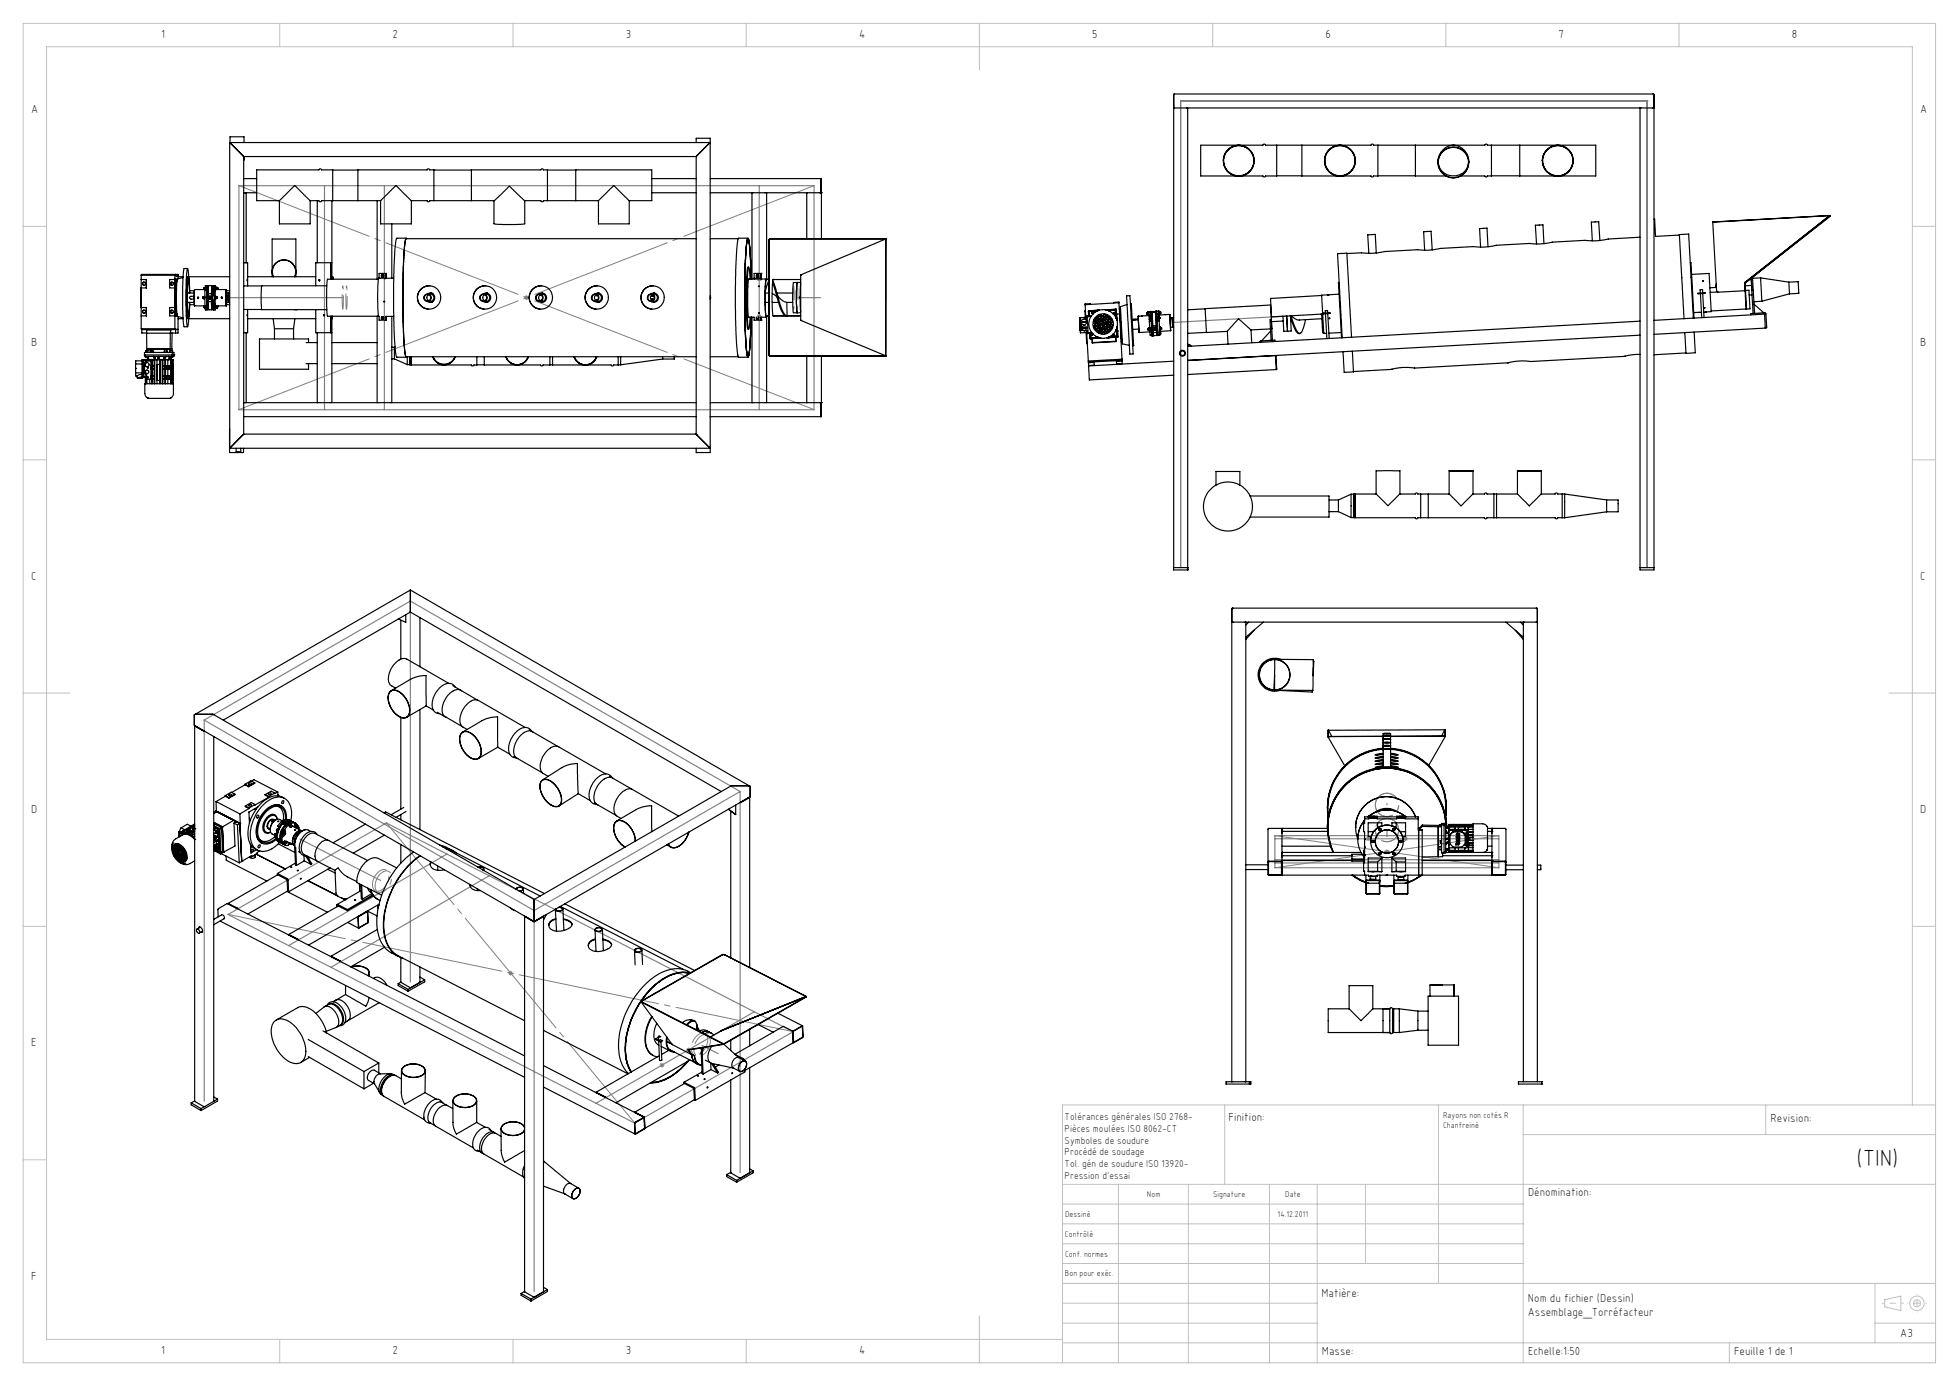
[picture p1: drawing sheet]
<svg xmlns="http://www.w3.org/2000/svg" width="420mm" height="297mm" viewBox="0 0 420 297" stroke-linecap="round" stroke-linejoin="round" font-family="sans-serif">
<defs><g id="words">
<text font-size="5" x="398" y="249.9">(TIN)</text>
<g font-size="2.5">
<text x="34.6" y="8.2">1</text>
<text x="84.2" y="8.2">2</text>
<text x="134.2" y="8.2">3</text>
<text x="184.2" y="8.2">4</text>
<text x="234.2" y="8.2">5</text>
<text x="284.2" y="8.2">6</text>
<text x="334.2" y="8.2">7</text>
<text x="384.2" y="8.2">8</text>
<text x="6.7" y="24.2">A</text>
<text x="411.7" y="24.2">A</text>
<text x="6.7" y="74.2">B</text>
<text x="411.7" y="74.2">B</text>
<text x="6.7" y="124.2">C</text>
<text x="411.7" y="124.2">C</text>
<text x="6.7" y="174.2">D</text>
<text x="411.7" y="174.2">D</text>
<text x="6.7" y="224.2">E</text>
<text x="263.4" y="240.2">Finition:</text>
<text x="379.6" y="240.4">Revision:</text>
<text x="327.6" y="256.3">Dénomination:</text>
<text x="6.7" y="274.2">F</text>
<text x="283.3" y="277.9">Matière:</text>
<text x="327.6" y="279">Nom du fichier (Dessin)</text>
<text x="327.6" y="282">Assemblage_Torréfacteur</text>
<text x="407.4" y="286.4">A3</text>
<text x="34.6" y="290.2">1</text>
<text x="84.2" y="290.2">2</text>
<text x="134.2" y="290.2">3</text>
<text x="184.2" y="290.2">4</text>
<text x="283.4" y="290.3">Masse:</text>
<text x="327.6" y="290.3">Echelle:1:50</text>
<text x="371.8" y="290.3">Feuille 1 de 1</text>
</g>
<g font-size="2.1">
<text x="228.3" y="240.1">Tolérances générales ISO 2768-</text>
<text x="228.3" y="242.6">Pièces moulées ISO 8062-CT</text>
<text x="228.3" y="245.1">Symboles de soudure</text>
<text x="228.3" y="247.6">Procédé de soudage</text>
<text x="228.3" y="250.1">Tol. gén de soudure ISO 13920-</text>
<text x="228.3" y="252.6">Pression d'essai</text>
</g>
<g font-size="1.8">
<text x="309.4" y="239.5">Rayons non cotés R</text>
<text x="309.4" y="241.8">Chanfreiné</text>
<text x="245.9" y="256.5">Nom</text>
<text x="260.1" y="256.5">Signature</text>
<text x="275.6" y="256.5">Date</text>
<text x="228.3" y="260.7">Dessiné</text>
<text x="273.9" y="260.8">14.12.2011</text>
<text x="228.3" y="265">Contrôlé</text>
<text x="228.3" y="269.3">Conf. normes</text>
<text x="228.3" y="273.5">Bon pour exéc.</text>
</g>
</g></defs>
<g fill="none" stroke="#c0c0c0" stroke-width=".21">
<path d="M5 5h410v287h-410zM60 5v5M110 5v5M160 5v5M210 5v10M260 5v5M310 5v5M360 5v5M5 48.5h5M410 48.5h5M5 98.5h5M410 98.5h5"/>
<path d="M5 148.5h10M405 148.5h10M5 198.5h5M410 198.5h5M262.6 236.8v17M308.4 236.8v38.2M326.6 236.8v55.2M378.6 236.8v6.3M410 236.8v-226.8h-400v277h217.8M415 236.8h-187.2v55.2M5 248.5h5M227.8 253.8h187.2"/>
<path d="M227.8 258h98.8M239.8 253.8v38.2M254.8 253.8v38.2M272.2 253.8v38.2M282.4 253.8v38.2M292.8 253.8v17M326.6 243.1h88.4M227.8 270.8h98.8M227.8 266.5h98.8M227.8 262.3h98.8M227.8 279.3h54.6M227.8 275h187.2"/>
<path d="M402 275v12.8M404.1 278.5l3.4-.8v3.1l-3.4-.8zM60 287v5M110 287v5M160 287v5M210 282v10M227.8 287.8h187.2M227.8 283.5h54.6M370.8 287.8v4.2M402 283.5h13"/>
<circle cx="411" cy="279.3" r="1.56"/>
<circle cx="411" cy="279.3" r=".76"/>
</g>
<path d="M403.5 279.3h4.6" fill="none" stroke="#c0c0c0" stroke-width=".21" stroke-dasharray="30.5 1.3 1.3 1.3" stroke-dashoffset="30.1"/>
<path d="M411 277.3v3.8" fill="none" stroke="#c0c0c0" stroke-width=".21" stroke-dasharray="30.5 1.3 1.3 1.3" stroke-dashoffset="30.5"/>
<path d="M413 279.3h-4" fill="none" stroke="#c0c0c0" stroke-width=".21" stroke-dasharray="30.5 1.3 1.3 1.3" stroke-dashoffset="30.4"/>
<g fill="none" stroke="#808080" stroke-width=".21">
<path d="M162.3 59.8h1M162.4 59.4l.8 .7M162.8 59.3v1M163.2 59.4l-.8 .7M112.4 63.8h1M112.5 63.4l.7 .7M112.9 63.3v1M113.2 63.4l-.7 .7M162.3 67.8h1M162.4 67.4l.8 .8M162.8 67.3v1M163.2 67.4l-.8 .8"/>
<path d="M292.8 179.7h1.1M293 179.4l.7 .7M293.3 179.2v1M293.7 179.4l-.7 .7M300.8 179.7h1M301 179.4l.7 .7M301.3 179.2v1M301.7 179.4l-.7 .7M296.9 182.5h1M297 182.2l.7 .7M297.4 182v1M297.7 182.2l-.7 .7"/>
<path d="M109 208.5h1M109.1 208.2l.7 .7M109.5 208v1M109.8 208.2l-.7 .7M141.4 228.2h1M141.6 227.9l.7 .7M141.9 227.7v1.1M142.3 227.9l-.7 .7M147.1 225h1M147.2 224.6l.8 .8M147.6 224.5v1M148 224.6l-.8 .8"/>
</g>
<path d="M73.5 66.2l-.1-2.8 .1-2.1 .1 2.9-.1 2.1v-.1M74.2 66v-2.8l.1-1.9 .1 2.4-.1 2.6-.1-.3M170.1 61.4l-.1 2.8 .1 2.1 .2-2.9-.1-2.1-.1 .1M170.9 61.4l-.1 2.8 .1 2.1 .2-2.9-.2-2.1v.1" fill="none" stroke="#808080" stroke-width=".21" stroke-dasharray="30.5 1.3 1.3 1.3" stroke-dashoffset="27.4" stroke-linecap="butt"/>
<path d="M79.9 189a2.94 2.94 0 0 1 2.7-2.6 1.9 1.9 0 0 1 .5 2.7 2.3 2.3 0 0 1-2.7 1.8l-.5-.8v-1.1M80.6 188.9a2.62 2.62 0 0 1 2.6-2.2 2.29 2.29 0 0 1 .1 3.3 1.77 1.77 0 0 1-2.5 1l-.4-.9 .2-1.2M151.6 222.1a1.3 1.3 0 0 0-1.1-.7 1.3 1.3 0 0 0-1.2 .7 2.98 2.98 0 0 0-.7 3.7 1.87 1.87 0 0 0 2.6-1.1l.5-1.5-.1-1.1M152.2 222.4a1.3 1.3 0 0 0-1.2-.8 1.3 1.3 0 0 0-1.2 .8 2.98 2.98 0 0 0-.6 3.7 1.87 1.87 0 0 0 2.5-1.2l.6-1.4-.1-1.1" fill="none" stroke="#808080" stroke-width=".21" stroke-dasharray="30.5 1.3 1.3 1.3" stroke-dashoffset="26" stroke-linecap="butt"/>
<path d="M295 171.7a2.5 2.5 0 0 1 4.1-1 2.5 2.5 0 0 1-1 4.2 2.5 2.5 0 0 1-3.2-3l.1-.2M295 171.8a2.5 2.5 0 0 1 4.1-1.1 2.5 2.5 0 0 1-1 4.2 2.5 2.5 0 0 1-3.2-2.9l.1-.2M299.6 176.7a2.5 2.5 0 0 0-4.3-.3 2.5 2.5 0 0 0 1.8 3.9 2.5 2.5 0 0 0 2.6-3.4l-.1-.2M299.8 177.2a2.5 2.5 0 0 0-4.2-1.1 2.5 2.5 0 0 0 1.1 4.2 2.5 2.5 0 0 0 3.1-2.9v-.2" fill="none" stroke="#808080" stroke-width=".21" stroke-dasharray="30.5 1.3 1.3 1.3" stroke-dashoffset="24.5" stroke-linecap="butt"/>
<path d="M51.2 39.8l123.3 48M51.2 87.8l123.3-48" fill="none" stroke="#808080" stroke-width=".21" stroke-dasharray="30.5 1.3 1.3 1.3" stroke-dashoffset=".5"/>
<path d="M48.9 195.9l121.1 25.2" fill="none" stroke="#808080" stroke-width=".21" stroke-dasharray="30.5 1.3 1.3 1.3" stroke-dashoffset="4.8"/>
<path d="M82.8 176.3l53.3 64.4" fill="none" stroke="#808080" stroke-width=".21" stroke-dasharray="30.5 1.3 1.3 1.3" stroke-dashoffset="7.8"/>
<path d="M273.4 185.9l48-6.8M321.4 185.9l-48-6.8" fill="none" stroke="#808080" stroke-width=".21" stroke-dasharray="30.5 1.3 1.3 1.3" stroke-dashoffset="8.1"/>
<g fill="none" stroke="#808080" stroke-width=".25">
<path d="M51.2 39.8h123.3v48h-123.3zM69.6 39.8v48M82.4 39.8v48M162.8 39.8v48M253.1 21.6v100M253.1 21.6h100M253.1 21.6h.1M353.1 21.6v100M353.1 21.6h.1M49 63.8h24.5M170.9 63.8h5M275.9 67.7l-24.5 1.4"/>
<path d="M88 128.8l-44.2 25.5M88 128.8l70.7 40.8M88 128.8v81.6M43.8 154.3v81.7M43.8 154.3l70.7 40.8M64.3 179.8l17.3 8.9M158.7 169.6l-44.2 25.5M158.7 169.6v81.7M273.3 179.1h48v6.8h-48zM273.3 179.7h48M297.4 172.2v.3M297.4 177.9v1.4"/>
<path d="M48.9 196l33.9-19.6 87.2 44.7-33.9 19.6zM95.8 183l-33.9 19.6M104.9 187.7l-34 19.6M114.5 195.1v81.7M273.3 184.2h48M273.3 184.9h48M161.7 216.8l-33.9 19.6M150.5 224l3.5 1.8"/>
</g>
<g fill="none" stroke="#000" stroke-width=".25">
<path d="M49.2 30.5l.3 .2M49.2 30.5h103.1M49.2 30.5v65.6M49.3 30.5v-1.2h3v1.2M49.5 30.7l2.5 2.6M52 33.3l.2 .2M52.2 33.5h97.1M52.2 33.5v59.5M52.2 38.3h2.8M52.3 33.5l-.1 .8M71.3 36.4h5.4M93 36.4h8.1"/>
<path d="M117.4 36.4h6M139.7 38.3h9.6M149.3 30.5v-.9h3v67.4h-3v-.9M149.3 33.5v59.5M152 30.7l-2.7 2.8M152.3 30.5l-.3 .2M152.3 38.3h23.8v.2M175.9 38.3v.2M175.9 38.5h.2M175.9 38.5v2.6M176.1 38.5v2.6M251.6 22.9l.2 .2"/>
<path d="M251.6 20.3v2.6M251.8 23.1h-.2v98.5M251.8 23.1h2.8M251.8 20.1l-.2 .2M251.8 20.1h102.6M254.6 23.1v99M254.6 23.1h97M262.3 34.4a3.3 3.3 0 0 1 3.3-3.3 3.3 3.3 0 0 1 3.3 3.4M262.3 34.4v.1M262.3 34.4a3.2 3.2 0 0 0 3.3 3.3 3.2 3.2 0 0 0 3.2-3.3M264.9 37.7h-7.5v-6.6h13.4l.2-.2 .3 .2h22.6l.3-.2 .3 .2 23.9-.1a.26 .26 0 0 1 .3-.1 .26 .26 0 0 1 .2 .2h23.2v6.6h-7.5M273.7 31.1v6.6h-2.4l-.2 .2-.3-.2h-4.6"/>
<path d="M273.7 37.7h5.4M279.1 31.1v6.6h7.5M284 34.5a3.3 3.3 0 0 1 3.3-3.4 3.3 3.3 0 0 1 3.3 3.4M284 34.4a3.2 3.2 0 0 0 3.3 3.3 3.2 3.2 0 0 0 3.2-3.3M295.4 31.1v6.6h-.9l-.2 .2-.4-.2h-6M295.4 37.7h8.1M303.5 31.1v6.6h6.5M308.3 34.8a3.3 3.3 0 0 1 2.8-3.6 3.3 3.3 0 0 1 3.7 2.7l.1 .9M308.4 34.7a3.3 3.3 0 0 0 3.2 3 3.3 3.3 0 0 0 3.3-3M319.8 31.1v6.6h-.9l-.2 .2-.4-.2h-5.1M319.8 37.7h6M325.8 31.1v6.6h7.5"/>
<path d="M330.7 34.4a3.2 3.2 0 0 0 3.3 3.3 3.2 3.2 0 0 0 3.2-3.3M337.3 34.4a3.3 3.3 0 0 0-3.4-3.3 3.3 3.3 0 0 0-3.2 3.4M337.3 34.4v.1M351.6 23.1h2.8M351.6 23.1v99h3v-99h-.2M354.4 20.1l.2 .2M354.6 20.3v2.7l-.2 .1M30.3 59.9h1.1v1.8h-1.1M30.3 59h7.2M31.4 59.9v1.8M37.5 59.9h.1M37.5 59.9h-1.1v1.8h1.1"/>
<path d="M37.5 59.8h.2v.7M37.5 58.8v11.7M37.6 58.8v.2h.4v-.2M37.7 59v.1zM37.7 59h.1M37.8 59l.1 .1zM37.9 59v.1zM37.9 59h.1M38 59.8l-.2 2.7 .1 3.8 .1 1.5M38 59.8v.2M38.2 59.3h1.1M38.2 59.8l-.1-1h-7.8v11.7h7.3v.9"/>
<path d="M39.2 59.5l-1.2 .3M40 59.7v.7zM40.2 57.5h-.7l-.1 .2-.2 3.5v5.2l.1 3 .2 .6h.7M40.5 59.4l-.3-1.9-.2 1.6-.1 3.1v4.8l.3 3 .3-1.8M49.2 59.3h-9l-.2 2.8v4.3l.2 1.9h9M52.2 56.3h.9v5M52.2 41.3h2.8M52.8 41.3v15M53 59.9v.3zM53.1 59.3h14.6M58.3 59.3v-8.1h5.1v8.1M58.6 59.3a2.56 2.56 0 0 1 2.3-3.6 2.56 2.56 0 0 1 2.3 3.6"/>
<path d="M58.6 59.3a2.5 2.5 0 0 1 2.3-3.6 2.5 2.5 0 0 1 2.2 3.6M59.9 43h-4.9v-6.6h13.4l.1-.2 .4 .2h2.4v6.6M59.9 43l3.3-3.2 3.3 3.2M59.9 43v5h6.6v-5M66.5 43h1.9l.2 .2 .3-.2h12.7M68 43v13.3M68.5 59.9l-.1 .1 .1 .2M70.9 56.3h.1M70.9 56.3h-3.2v4.9M70.9 56.3v3.5M71.2 59.3h.1v.2h-.1zM71.2 43v16.8"/>
<path d="M71.3 59.5v.3M76.7 43v-6.6h14.8l.2-.2 .4 .2h.9v6.6M80.9 43v16.8M81.1 59.8h-10.9l-.2 2.1v3.8l.2 2.1h11M81.3 59.6v-1h1.5v1M81.3 59.6h.1M81.6 43l3.3-3.2 3.3 3.2M81.6 43v5h6.6v-5M81.8 59.3l.3 .1M82 58.9h.1M82 58.8l-.2 .2M82 58.8a.29 .29 0 0 1 .3 .5 .28 .28 0 0 1-.5-.1"/>
<path d="M82 58.8l-.2 .1M82.4 59.7h.3zM82.8 58.6v1M84 48v11.6M84.4 59.6h-3.2l-.2 3.2v3.3l.3 2.5h1.5v-.8h1.6M87.1 51l-2.1 .1-.3 2.3-.3 7.2 .1 10.4 .3 4.8 .3 .7h2M87.2 51.1l-.1-.1a2.9 2.9 0 0 0-.4 2.1l-.3 5.3v9.3l.3 6.7 .2 1.7 .1 .4 .2-.1M88.2 43h3.3l.3 .2 .3-.2h13.8M101.1 43v-6.6h14.9l.1-.2 .4 .2h.9v6.6M105.9 43l3.3-3.1 3.3 3.1M105.9 43v4.9l1.8 .2 4.8-.1v-5M112.5 43h3.5l.2 .2 .3-.2h11.8"/>
<path d="M123.4 43v-6.6h16.3v6.6h-4.8M128.3 43l3.3-3.2 3.3 3.2M128.3 43v5h6.6v-5M139.7 41.3h9.6M149.3 51.1h-62.3l-.4 2.7-.2 6.5 .1 10.8 .3 4.2 .3 1.1h62.2M152.3 51.1h6M152.3 41.3h8.9M160.3 51.1v-.1a8 8 0 0 1 .6 3.7l.1 5.1-.2-5.8-.4-2.9a7.4 7.4 0 0 0-.5 3.6l-.2 6.1v7.9l.2 5.5 .3 1.7 .2 .5 .3-.9 .1-2 .2-5.5-.2 5.6-.1 2-.3 .9-.2-.4-.3-1.9-.2-7.2v-9.6l.3-4.9zM160.4 51h-2.1l-.1 .3-.3 2.8-.2 7.2 .1 9.6 .3 4.9 .3 .7h2M160.5 57.3l-.2 .1-.1 .8-.2 5 .2 6.4 .1 .7 .2 .2M160.8 59.8l-.3-2.5-.2 1.5-.1 2.8v5.8l.3 3.1 .3-2.5M161.2 41.3h11.8"/>
<path d="M161.2 41.3v18.5M161.7 59.6v.2M161.7 59.6h1.5M162.2 59.3l.3 .1M162.4 58.9h.1M162.4 58.8l-.2 .1M162.4 58.8l.3 .3-.2 .3-.3-.1M163.2 59.6v.2M163.2 58.6h.1M163.2 59.5l.1 .3M163.2 58.6v1M163.2 58.6h-1.5v1"/>
<path d="M164.3 59.8l-.2 1.3-.1 4.5 .3 2.4v-.2M164.4 41.3v18.5M164.8 59.8h-4.3l-.1 .4-.1 5.7 .1 1.9 .1 .2h1.2v.6h1.5M164.8 59.9h-.5l-.2 1-.1 4.5 .2 2.3 .1 .2v-.1M164.8 51.5v24.5M164.8 51.5h.1M164.9 51.5v24.5M165.1 51.2l-.2 .3M165.1 51.1l-.3 .4M165.1 51.1l24.8 .1M165.1 51.2h24.8M165.1 51.1v.1"/>
<path d="M165.7 59.9l-.2 3.3 .2 4.5M165.7 59.9h.2M165.7 59.9h6M171.7 58.9h.1M171.7 58.9v9.7M173 41.3h2.9M173 41.3v9.8M175.9 41.1v.2M175.9 41.1h.2M175.9 41.3h.2M176.1 41.3h.1M176.1 41.1v.2"/>
<path d="M176.1 41.3v9.8M189.9 51.2l-18.2 7.7M189.9 51.2h.1M189.9 51.2v25.1M295.1 54.2l-.2-4h-.3l-1.4 .1 .3 4M307.1 53.5l-.3-3.9h-.2l-1.4 .1 .2 3.9M319 52.9l-.2-4h-.2l-1.4 .1 .2 3.9M331 52.2l-.2-4h-.4l-1.2 .1 .2 4M343 51.5l-.2-4h-.4l-1.2 .1 .2 4M351.6 50.8l-6.9 .4-2.4 .4-2.5-.1-7.1 .4-2.4 .4-2.5-.1-7.1 .4-2.4 .3-2.5-.1-7 .4-2.5 .4-2.4-.1-7.1 .4-2.7 .4-2.2-.1-3.2 .1M354.6 47h.2l.1 3.7 5.1-.3M362.4 56.3h.1l.7 11.9"/>
<path d="M362.7 58.8l3.7-.2 .5 8.2-1.6 .1M367.2 47.6h.3M367.2 47.6l.9 14.7 .2 .3 5.8-.3M377.5 59.5l.2 5.1M377.5 59.5l-2 .2 .1 2.5M377.5 59.5l6 1M378.2 57.3h.1M392.2 46.2h.1M392.3 46.2l-18.2 14.4v1.7M392.3 46.2v.1M392.3 46.2l-24.8 1.4M392.3 46.3l-18.1 14.5"/>
<path d="M392.3 46.3l-18.1 14.3M29.1 79.9v.7h.4l.3-.3h.6M29.1 78.8v.1M29.1 78.9h.1M29.1 78.9v.1M29.1 79.1v.1M29.1 78h1.3M29.1 79.9h1.3M29.1 78v1.9M30.3 61.6v4.3M30.3 65.9h1.1v1.8h-1.1M30.4 70.6h7.8"/>
<path d="M30.4 70.5v.9h1M30.4 77.3h-1.3v.7M30.7 77.1h.1M30.7 77.1h1.6v.3M30.7 77.1v3.7M30.7 60.5l.5 .1M30.9 60.5l-.3 .3 .3 .3M30.9 66.5l-.3 .3 .3 .3M30.9 77.1h-.5v3.7M31 76.1h6.3M31 76.4l.8 .3-.7-.3M31.1 77.5l.3-.1h.9v3.9l-.8-.1-.1-.8-.4-.4v-2.2z"/>
<path d="M31.2 67l-.5 .1M31.2 77.1h.1M31.2 77.1h.9M31.3 77.1h.1M31.3 76.5l.4 .2M31.4 65.9v1.8M31.4 71.4h5.1M31.4 71.4l.1 3.4M31.5 75.2h-.2v.3M31.5 74.8h5.3M31.5 74.8v.7M31.5 77.1h.1"/>
<path d="M31.5 77.7a.46 .46 0 0 0-.4 .4 .46 .46 0 0 0 .4 .5M31.5 79.3l-.3 .4v.2l.3 .2M31.7 76.7h.1M31.7 77h.1M31.7 76.7v.4M31.7 78.7v.2M31.8 77h.1M31.8 76.4v.6M31.9 77h.6M32.3 75.2h-.7v.3M32.3 75.2h.1M32.3 75.2v.3"/>
<path d="M32.3 75.2h.4M32.5 79.1v1.4M32.5 77.1h-.4M32.5 77h.1M32.5 77h3M32.5 77.1h.1M32.5 77.1v1.3M32.6 77.1h.5M32.6 78.4h.5h-.7v.7h.7h-.5M32.6 78.4h.1M32.6 79.1h.1M32.6 77.1h.1"/>
<path d="M32.6 77.1v5.1M32.6 79h.5M32.6 78.5h.5M32.6 78.5v.5M32.7 75.2h.1M32.7 75.2v.3M32.8 76.4l.2 .3h.3l-.4-.3M32.8 78.4v.1M32.8 79v.1M32.9 76.4h2.7M33.1 77.1h.1M33.1 77.1v5.1"/>
<path d="M33.2 77.1h.5M33.2 77.1v5.1M33.7 77.1h.6M33.7 77.1v5.1M33.7 78.1h.5v3.4h-.5zM33.9 76.4l-.1 .3h.3l-.1-.3M34.3 77.1h.5M34.3 77.1h.1M34.3 77.1v5.1M34.8 77.1v5.1M34.8 77.1h.1M34.9 77.1v5.1"/>
<path d="M34.9 77.1h.5M34.9 78.4h.1M34.9 79.1h.1M34.9 79.1h.5l.1 1.4h-.6M34.9 79.1h.7M34.9 78.4h.7M34.9 79h.5M34.9 78.5h.5M35.1 78.4v.1M35.1 79v.1M35.4 79.1h.1M35.4 78.4h.1"/>
<path d="M35.4 78.9h.1M35.4 78.6l.2 .1-.1 .2M35.4 78.6v.3M35.4 77.1h.1M35.4 78.6h.1M35.4 77.1v1.5M35.4 78.9v1.8M35.4 77h.1M35.5 77.1l-.1 1.3h-.5M35.5 77.1h.5M35.5 77.1l.1 1.3M35.5 77h.7"/>
<path d="M35.5 78.9h.1M35.5 78.4l.1 .7M35.6 79.1v1.4M35.7 76.4l-.3 .3h-.3l.5-.3M35.7 75.2h.1M35.7 75.2h-.5v.3M35.7 75.2v.3M35.9 79.1h.1M35.9 79.1h.7M35.9 78.4h.7M36 77.1h1M36 77.1v5.1"/>
<path d="M36.1 76.4l.1 .6M36.2 77h.1M36.2 77h.4M36.2 78.7l.1-.1v.3zM36.3 76.7h.1zM36.3 78.6l-.1 .2 .4 .1M36.3 78.6h.1M36.5 75.2h.5v.3M36.5 71.4v4.1M36.5 76.7l.6-.3zM36.6 76.7h.1M36.6 66.8l.5 .2"/>
<path d="M36.6 79.1h.1M36.6 78.4h.1M36.6 77.1h.1M36.6 70.7h-5.2v.7M36.6 76.7v1.9M36.6 70.7l-.1 .7M36.6 78.9h.1M36.6 78.6h.1M36.6 78.9v1.8M36.6 78.6h-.3M36.8 74.8v.4M36.9 77.1h.1"/>
<path d="M36.9 77.1v5.1M36.9 60.5l-.3 .2 .1 .4h.2M36.9 66.5l-.3 .2 .1 .4h.2M36.9 71.4l-.1 3.4M36.9 75.5v.6M37 76.1h.1M37 76.4l-.6 .3M37 78.1h.1M37 77.1l.1 5.1M37 77.1v5.1M37.1 60.6l-.5 .1M37.2 76.4l-.3 .1"/>
<path d="M37.3 76.1v.3h-1.7M37.3 76.1v-.6h-6.3v.9h1.9M37.3 76.1h.1M37.5 65.9h.1M37.5 67.7h.1M37.5 61.7h.1M37.5 65.9h-1.1v1.8h1.1M37.5 62.7v2.2M37.5 67.1h.2M37.7 67.1v.2h.2M37.7 67.1v.7h-.2M37.7 60.5h-.2"/>
<path d="M37.9 60.3l-.2 5.2 .2 1.8-.2-1.8zM37.9 60.3h-.2v.2M38 67.6v.2M38 67.8l1.2 .3M38.2 68.3h1.1M38.2 67.8v3.6h-1.6v-.7M40 67.2v.7zM40.2 64.8v.1M40.2 62.8v-.2l.1 .2M40.2 64.6v.2h1.4M40.2 62.4v.2M40.2 62.6h.1"/>
<path d="M40.2 64.9v.3M40.2 64.9v.1M40.3 64.8l-.1 .1M40.6 62.8v-2.4l-.2-.8-.2 2.6v3.2l.2 2.6 .2-3.2M40.6 65.3h1.1M40.6 62.3h1.1M40.7 62.8l-.1-2.3-.2-1.2-.2 2.3v4.4l.2 2.3 .2-1.2 .1-2.3M41.6 63.5h-.6a.3 .3 0 0 0-.4 .3 .3 .3 0 0 0 .4 .3h.6M41.6 62.8h-1.4v.2M41.7 62.1v3.4M41.7 65.5h2.3M41.7 62.1h2.6"/>
<path d="M42.5 63.7v.2M43.5 63.9v.1M43.5 63.6v.4M43.5 63.6v.3M43.5 63.6h.1M43.5 64h.1M43.6 63.6h.1M43.6 63.6v.4M43.6 64h.1M43.7 65.6v.3zM43.7 62h.1M43.7 61.7v.3"/>
<path d="M43.7 61.7h.1M43.7 65.9h.1M43.7 63.7v.1M43.7 63.8v.1M43.7 64h.1M43.7 63.9l.1 .1M43.7 63.7v.2M43.7 64h.2M43.9 65.5l-.1 .4 .2 .1M43.9 65.6v.2M43.9 61.7v.2M43.9 65.6h.1"/>
<path d="M43.9 62l.1 .1M43.9 65.9l.1 .1M43.9 63.5l-.2 .2M43.9 65.6l.1 .2M43.9 61.7l.1 .1M43.9 65.6v.3M43.9 61.7v.3M43.9 63.7l-.2 .1M44 61.6l-.1 .1M44 62.1v3.4h.3M44 65.8l-.1 .1M44 61.8l-.1 .2"/>
<path d="M44 61.6l-.2 .1 .1 .4M44 61.8h.1M44 66h.1M44 65.8h.1M44 61.6h.1M44 61.2v.9M44 65.5v.9M44 66.4h.4M44 61.2h.4M44.1 65.6v.3M44.1 61.7v.3M44.1 65.5v.1"/>
<path d="M44.1 62v.1M44.1 65.9v.1M44.1 61.7v.1M44.1 65.6v.2M44.1 61.6h.1M44.1 66h.1M44.1 61.6v.1M44.1 61.8h.1M44.1 66h.2M44.1 65.8h.1M44.1 61.6h.2M44.1 61.8v.2"/>
<path d="M44.1 65.8v.1M44.2 65.8l.1 .2M44.2 61.8l.1 .3M44.2 61.6v.5M44.2 65.5v.5M44.3 61.6h.1M44.3 62.1h.1M44.3 65.5h.1M44.3 66h.1M44.3 65.5v.5v-.5M44.3 65.5l-.1 .3M44.3 61.6l-.1 .2"/>
<path d="M44.3 61.5v.6M44.3 61.5h.2M44.3 65.4h.1M44.3 62.2h.1M44.3 62.1v3.4M44.3 62.1l.1 .2-.1-.1M44.3 62.1v.1M44.3 65.5v.6h.4M44.4 65.2l-.1 .3zM44.4 63.4h.1M44.4 64.1h.1M44.4 64.1v.9"/>
<path d="M44.4 63.4v.1M44.4 61.2v.3M44.4 61.2l.1 .3M44.4 63.5v.6M44.4 66.1v.3M44.4 62.6v.8M44.4 61.2h-.4M44.5 66.1l-.1 .3M44.6 64.1l.1 1.2M44.6 61.5v4.6v-.7M44.6 62.9l.1 .6M44.6 64.6l.1 1.8h.8"/>
<path d="M44.6 64.1v.9M44.6 62.6v.9M44.6 65.4h.1M44.6 62.2h.1M44.6 62.9h.7M44.6 64.6h.7M44.7 62.2l-.1 1.3M44.7 63.5h.1M44.7 63.5v.6M44.7 64.1l-.1 .5M44.7 61.5l-.1 .7M44.7 61.5h-.2v4.6"/>
<path d="M44.7 63.5h-.2v.5l.2 .1M44.7 63.8l.1 .2M44.8 64h.1M44.8 63.5h.1M44.8 63.5l-.1 .3M44.8 64.1h-.1M44.8 63.5l.1 .1M44.8 63.8h.1M44.8 63.5v.5M44.9 63.8v.2M44.9 63.5v.3M44.9 63.6v.4"/>
<path d="M44.9 64h-.1M45 63.8v.2M45 63.8h.2M45 63.5v.3M45 63.5v.5M45 63.5h.2M45 64h.2M45.2 63.8v.3M45.2 63.5h.1M45.2 64h.1M45.2 63.8v.2M45.2 63.5v.3"/>
<path d="M45.2 63.5v.5M45.2 64.1h.1M45.3 63.5v.6M45.3 64.1h.1M45.3 63.5h-.1M45.3 63.5l.1 1.4M45.3 62.9l.1 .6M45.4 61.8v.2M45.4 65.8h.1M45.4 65.6v.2M45.4 64.1l-.1 .5M45.4 62l.1 .2"/>
<path d="M45.4 65.6v.5h.4M45.4 65.6h.1M45.4 62.7v.8h-.1M45.5 61.5v4.9l-.2-1.8M45.5 61.5l-.1-.3-.1 1.7M45.5 65.4l-.1 .2M45.5 61.2h-.8l-.1 1.7M45.5 61.5l-.1 .5M45.5 61.5h.3M45.5 64l.1 2.1v-.7M45.5 63.5v.5M45.5 64v.1"/>
<path d="M45.5 64.1l.1 .9M45.6 64.1v1.2M45.6 61.5l-.1 2.5M45.6 62.6l-.1 .9M45.6 62.2v1.3M45.7 65.5l.1 .6zM45.7 61.5v.6zM45.8 66.1h.1M45.8 61.5h.1M45.8 66.1v.3M45.8 61.2v.3M45.8 66.4h.4"/>
<path d="M45.8 66.4h.3M45.8 61.2h.3M45.8 66h.1M45.8 61.8v.1M45.8 61.7v.1M45.8 65.8h.1M45.8 65.6v.2M45.8 62v.1M45.8 65.9v.1M45.8 61.5h-.2v.7M45.8 61.8v.3M45.8 61.5v.6"/>
<path d="M45.8 65.8v.2M45.8 65.5v.5M45.8 61.7v.3M45.8 65.6v.3M45.8 61.5v.1M45.8 65.5v.1M45.8 61.6v.1M45.8 61.6v.2M45.8 65.5v.3M45.8 61.8v.2M45.8 61.8h.2M45.8 66h.2"/>
<path d="M45.8 65.8v.1M45.8 65.8h.2M45.8 61.6h.2M46 61.8v.2M46 62v.1M46 65.9v.1M46 61.6v.1M46 61.7v.1M46 65.6v.2M46 61.7v.3M46 65.6v.3M46 65.5v.1"/>
<path d="M46 65.8v.1M46 66h.1M46 61.6h.1M46 65.5l.1 .1M46 61.6l.1 .1M46 63.8v.1M46 63.7v.1M46 64h.2M46 63.5v.1M46 63.7v.2M46 63.5v.2M46 63.5h.2"/>
<path d="M46 63.9v.1M46 63.8h.2M46.1 62.1v3.4M46.1 62.1v.2v-.1M46.1 64v1.4M46.1 62.1h-.5v.9v2.5h.5M46.1 62.2v1.3M46.1 65.4v-.2v.3M46.1 65.4v.2zM46.1 65.6h.1M46.1 65.9h.1M46.1 65.6v.3"/>
<path d="M46.1 61.7h.1M46.1 61.7v.3M46.1 65.9l-.1 .1M46.1 62l-.1 .1M46.1 62h.1M46.1 65.9v.5M46.1 61.2v.5M46.1 62v.2M46.1 61.2l.1 .4M46.2 62v.1M46.2 65.5h.1M46.2 63.8v.1"/>
<path d="M46.2 63.5v.2M46.2 64h.1M46.2 62h.1M46.2 61.2h-.4M46.2 65.5v.1M46.2 65.9v.1M46.2 61.6h.1M46.2 63.9v.1M46.2 63.7v.1M46.2 63.7v.2M46.2 63.5h.1M46.2 62.1h.1"/>
<path d="M46.2 65.9h.1M46.2 63.5l.2 .1M46.2 62.1h2.3M46.2 61.7h.1M46.2 61.7v.3M46.2 65.6h.1M46.2 65.6v.3M46.2 66l-.1 .4M46.2 66h.2M46.2 61.6h.2M46.3 61.8h.1M46.3 65.6v.2z"/>
<path d="M46.3 65.8h.1M46.3 61.9l-.1 .1M46.3 65.9h-.1M46.4 64h.1M46.4 63.6v.4M46.4 64h-.2M46.4 63.6h.1M46.4 61.8v.2M46.4 65.9v.1M46.4 65.6v.2M46.4 61.6v.1M46.4 61.7v.1"/>
<path d="M46.4 61.7v.3M46.4 65.6v.3M46.4 66h.1M46.4 65.6h.1M46.4 62h.1M46.4 61.6h.1M46.4 61.6l.1 .1M46.4 65.8v.1M46.5 63.8h.1M46.5 63.8v.1zM46.5 63.6h.1M46.5 63.6v.4"/>
<path d="M46.5 63.6v.1M46.5 63.9v.1M46.5 65.5v.1M46.5 65.6h.1M46.5 65.9h.1M46.5 65.6v.3M46.5 61.7h.1M46.5 61.7v.3M46.5 62h.2M46.5 65.9l-.1 .1M46.5 62v.1M46.5 62h.1"/>
<path d="M46.6 61.7h.1M46.6 61.7v.3M46.6 65.6h.1M46.6 65.6v.3M46.7 61.7v.3zM46.7 65.6v.3zM46.7 65.9h-.1M47.6 63.7l-.2 .1 .2 .1M48.4 63.8l.1 1.7-.1-1.4M48.4 63.8l.1 1.7M48.4 63.4l.1-.9 .1 .3-.1-.7-.1 1.7M48.4 63.4h.1"/>
<path d="M48.4 64.1h.1M48.4 63.4v.7M48.5 63.4a.35 .35 0 0 1 .3 .4 .35 .35 0 0 1-.3 .3M48.5 62.8h.5M48.5 64.8h.5M48.5 65.5l-2.4 .1M48.5 62.1l-.1 1.7M48.5 62.1h.1M48.6 65.3h.6M48.6 62.3h.6M49 62.8h.1M49 62.8v2"/>
<path d="M49 62.8v.1M49 62.9v1.8M49 64.7v.1M49 64.7l.1 .1M49.1 62.8v2M49.1 62.8h.1M49.1 64.8h.1M49.1 62.8l-.1 .1M52.2 66.3h3.9M52.8 71.3v15M53 67.4v.3zM53.1 66.3v5h-.9"/>
<path d="M53.1 68.3h14.6M56.1 61.2l-.1 1.5 .1 3.7h14M58.6 68.3l.2 2.1M58.8 70.4h4.1M58.8 70.4v2.2M62.9 70.4v2.2M63.2 68.3l-.3 2.1M65.6 73.4h2.4M65.6 77.9h2.4M66.1 73.4v-.8h-10.5v6.5h10.5v-1.2M67.7 66.4v4.9h3.2M68 71.3v15"/>
<path d="M69.5 67.4v.3M70.1 61.2l-17.9 .1M70.9 71.3h.1M70.9 67.8v3.5M71.2 67.8v18.5M71.2 73.4h9.7M71.2 77.9h9.7M71.2 68.1v.2M71.2 68.1v.1M71.2 67.8v.3M80.9 67.8v18.5M81.8 68.3l.2 .1"/>
<path d="M82 67.9h.1M82 68.4h.1M82 67.8l-.2 .2M82 67.8a.29 .29 0 0 1 .3 .5 .28 .28 0 0 1-.5-.1M82 67.8l-.2 .1M82.8 67.8v.8M84 76.9h.6M84 74.4h.6M84 67.8v18.5M84.6 74.4v2.5M84.6 76.9l2.7 1.2M84.7 74.3l-.1 .1"/>
<path d="M87.3 76.4v1.7M87.3 78.1h.5M87.8 78.1h.3M87.8 76.4v1.7M88.1 76.4v1.7M88.1 78.1h.1M88.2 76.4v1.8h12.8l.2 .2 .4-.2h.6v-1.8M91.6 63a1 1 0 0 1 1.6 .5 1 1 0 0 1-1 1.3M91.6 64.6l.6 .2M91.7 63h.5a.79 .79 0 0 1 .8 .8 .79 .79 0 0 1-.8 .8h-.5M91.9 63.1l-.4 .6a.63 .63 0 0 0 .4 .7M92.2 61.2a2.51 2.51 0 0 0-2.7 2.4 2.51 2.51 0 0 0 2.4 2.6"/>
<path d="M92.2 62.8l.6 .1M92.2 64.8h.2M92.4 64.8h.1M92.8 76.4a2.56 2.56 0 0 0 2.4 1.7 2.56 2.56 0 0 0 2.4-1.7 2.51 2.51 0 0 1-2.4 1.8 2.51 2.51 0 0 1-2.4-1.8zM92.8 64.7l-.4 .1M92.9 76.4a2.51 2.51 0 0 0 2.3 1.7 2.51 2.51 0 0 0 2.3-1.7M102.2 78.2h1.6M103.6 63a1 1 0 0 1 1.5 .5 1 1 0 0 1-.9 1.3M103.6 64.6l.6 .2M103.6 63h.6a.79 .79 0 0 1 .8 .8 .79 .79 0 0 1-.8 .8h-.6M103.8 76.4v1.8h6.9M103.9 63.1a.71 .71 0 0 0-.4 .7 .71 .71 0 0 0 .4 .6"/>
<path d="M104.1 61.2a2.51 2.51 0 0 0-2.6 2.4 2.51 2.51 0 0 0 2.3 2.6M104.2 62.8h.3M104.2 64.8h.2M104.4 64.8h.1M104.5 64.8h-.1M108.4 76.4a2.54 2.54 0 0 0 2.5 1.8 2.54 2.54 0 0 0 2.4-1.8M108.5 76.4a2.52 2.52 0 0 0 2.4 1.7 2.52 2.52 0 0 0 2.3-1.7 2.5 2.5 0 0 1-2.3 1.8 2.5 2.5 0 0 1-2.4-1.8zM115.6 63a1 1 0 0 1 1.5 .5 1 1 0 0 1-.9 1.3M115.6 64.6l.6 .2M115.6 63h.6a.79 .79 0 0 1 .8 .8 .79 .79 0 0 1-.8 .8h-.6M115.9 63.1l-.3 .3-.1 .4 .4 .6M116 63.2h.1"/>
<path d="M116 64.3h.1M116.1 61.2a2.51 2.51 0 0 0-2.6 2.4 2.51 2.51 0 0 0 2.3 2.6M116.2 62.8h.1M116.2 64.8h.1M117.9 76.4v1.8h-1.5l-.2 .2-.3-.2h-4.9M117.9 78.2h.6M118.5 76.4v1.8h6.6M123 76.4a2.57 2.57 0 0 0 2.5 1.8 2.57 2.57 0 0 0 2.5-1.8M123.1 76.4a2.52 2.52 0 0 0 2.4 1.7 2.52 2.52 0 0 0 2.4-1.7 2.49 2.49 0 0 1-2.4 1.8 2.49 2.49 0 0 1-2.4-1.8zM127.6 63a1 1 0 0 1 1.5 .5 1 1 0 0 1-.9 1.3M127.6 64.6l.6 .2M127.6 63h.6a.79 .79 0 0 1 .7 .8 .79 .79 0 0 1-.7 .8h-.6"/>
<path d="M127.9 63.1a.71 .71 0 0 0-.4 .7 .71 .71 0 0 0 .4 .6M127.9 64.2l.1 .1zM127.9 63.4h.2M127.9 64.2h.2M128 63.2l-.1 .2zM128.1 61.2a2.51 2.51 0 0 0-2.7 2.4 2.51 2.51 0 0 0 2.4 2.6M128.2 62.8h.3M128.2 64.8h.1M128.3 64.8h.1M128.5 64.8h-.2M132.5 76.4v1.8h-.9l-.2 .2-.4-.2h-5.1M132.5 78.2h.6"/>
<path d="M133.1 76.4v1.8M139.6 64.6l.6 .2M139.6 64.6h.5a.79 .79 0 0 0 .8-.8 .79 .79 0 0 0-.8-.8h-.5a1.01 1.01 0 0 1 1.5 .5 1.01 1.01 0 0 1-.9 1.3M139.7 64.1l.3 .2M139.7 64.1h.5M139.7 64.1h.1M139.8 63.5h.1M139.9 63.1a.71 .71 0 0 0-.4 .7 .71 .71 0 0 0 .4 .6M139.9 64.1l.1 .2M140 63.2l-.3 .3h.5M140.1 61.2a2.51 2.51 0 0 0-2.7 2.4 2.51 2.51 0 0 0 2.4 2.6M140.2 62.8h.1"/>
<path d="M140.2 64.8h.1M142.1 76.4v.5M142.1 76.9l-9 1.3M144.6 76.4v.5h-2.5M152.3 63.7v.2M152.3 63.4v.8M152.3 76.4h6M161.2 68v18.3M162.2 67.9l-.1 .3 .3 .2M162.2 68.3l.2 .1M162.4 68.4h.1M162.6 67.9v.3l-.2 .2"/>
<path d="M162.6 67.1h.2zM162.6 68v.3h-.4M162.7 67.1h.1M163.2 68.6h.1M164 62.8h.8M164 64.8h.8M164.2 67.7h.6M164.2 67.8h.6M164.3 68h-1.1v.6M164.4 67.8v18.5M164.8 76l.3 .3M164.8 60.2l-.8 2.2"/>
<path d="M164.8 76h.1M164.9 76l.2 .2M165.1 76.2h24.8M165.1 76.2v.1M165.6 62.9l1 .7M165.6 64.8h1.3M165.6 60.5l1.8 5.9 .7 1.1 .4 .2M165.7 60.2l.4 .8 .8 3.1a6.5 6.5 0 0 0 1.7 3.5l.1 .1v-2.9M165.7 67.7h6M166.5 62.8h3.5M166.6 63l.3 .6a3.7 3.7 0 0 0 1.8 1.2M168.7 64.8h1.3"/>
<path d="M170.9 60.5l-.2 1.8 .2 4.7M171.6 63.5v.5zM171.7 68.6h.1M171.7 60.5h-1.6l-.2 2.5 .2 4h1.6M171.7 60.7v6.1M171.7 68.6l18.2 7.6M173 76.3v10M176.1 76.3v10M189.9 76.3h.1M189.9 76.2l-24.8 .1M231.5 68.4h.1M231.5 68.5v.4"/>
<path d="M231.5 68.4v.1M231.5 68.9h.1M231.5 69h.1M231.5 69.3v.1M231.5 69v.3M231.5 68.8l.1 1.9M231.5 69.3h.1M231.5 70.1l.1 .3M231.5 69.6h.1M231.5 69.5v.1M231.5 69.8h.1M231.5 69.8v.1"/>
<path d="M231.5 70v.1M231.5 70h.1M231.5 69.6v.2M231.5 70.1h.1M231.5 69.9h.1M231.6 70.4h.1M231.6 70.4v.5M231.6 70.9h.1M231.6 70.7v.6h1.4l.3 6.1M231.9 68.7l-.4 .1M232 70.6l-.4 .1M232.1 69h.7z"/>
<path d="M232.1 70.3h.7zM232.4 68.4h.5l-.1-.6 .3-.1 .2 3.8h-.3v-.6h-.6a.54 .54 0 0 1-.5-.6l-.1-1.3M232.7 65.3l.1 2.4M232.7 66.6h-.1l.1 1.4M232.8 67.7v.3M232.8 68l-1.3 .1v.7M232.9 71.3l.1 2.3h.1M233.3 77.4v.2l7.3-.3-1.2 .1M233.4 66.7v1.1M233.4 67.7h-.6M233.5 66.6l-.1 .1M233.6 71.3v.1"/>
<path d="M233.6 71.4l.1 1.1 .1 .1M233.7 72.5l.1 .1M233.8 65.2v-.1h-1.2l.1 .2M233.8 67.8h.1M233.8 67.8h-.4M233.8 67.8v.1M233.8 67.8l-.7 .1M233.9 66.7l.1 .1M233.9 66.7l-.4 .1 .1 1M233.9 71.9l-.1 .1 .1 .4h1M234 66.8l.3 .4M234 71.4h.1"/>
<path d="M234 71.4h-.4M234 71.2v.2M234 71.3l-.7 .1M234.1 72.6l.1 .9M234.2 72.6v.8M234.2 73.4v.1M234.3 67.2l.1 .1M234.3 71.6l-.4 .3M234.3 66.5h.1M234.4 71.6h-.1M234.6 77.6l-.1 .7h-1.1v-.6M234.6 77.6l-1.2 .1"/>
<path d="M234.7 68.9l.3 .2-.3 .4-.2-.3zM234.7 69.6l.4 .2-.3 .4-.3-.3zM234.8 66.7l-.1 .3M234.8 66.7l-.1 .1M234.8 70.3l.3 .3-.2 .1-.2-.3zM234.8 68.3l.1 .1-.2 .4-.1-.2zM234.9 72.3v.1M234.9 72.5h.1M234.9 72.5l-1.1 .1M235 72.5h.1M235.1 72.1l-.2 .4M235.1 72.1l-.2 .2"/>
<path d="M235.1 68.5l.2 .3-.2 .3-.3-.3zM235.1 69.2l.3 .3-.3 .3-.3-.3zM235.1 68.4l.3-.2 .3 .2-.3 .3zM235.1 69.9l.3 .3-.2 .3-.4-.3zM235.2 66.6h.1M235.2 66.6l-.4 .1M235.2 70.6l.2 .3-.1 .1-.3-.2zM235.2 67.9l.1 .2-.3 .3-.1-.2zM235.2 72.2h.1M235.2 72.2l.1 .2M235.2 72.2l-.2 .3M235.3 66.5l-.1 .1"/>
<path d="M235.3 66.5h.1M235.3 66.5l.1 .1M235.4 68.9l.3 .2-.3 .3-.2-.3zM235.4 69.6l.4 .2-.3 .3-.3-.3zM235.5 70.3l.3 .2-.3 .3-.3-.2zM235.5 67.6l.1 .1-.2 .3-.2-.1zM235.5 72.3l-.2 .1M235.5 71l.3 .2-.1 .2-.3-.3zM235.7 66.5h-.4M235.7 67.8l.3 .2-.3 .3-.3-.2zM235.7 66.5l-2.2 .1M235.8 68.5l.2 .3-.2 .2-.3-.2z"/>
<path d="M235.8 69.2l.1 .1-.1 .4-.3-.2zM235.8 68.4l.3-.3 .3 .3-.3 .3zM235.8 69.9l.3 .3-.2 .2-.4-.2zM235.9 70.6l.2 .3-.2 .3-.3-.3zM236 72.5h-1M236 72.5l-2.2 .1M236 67.4l.3 .3-.2 .3-.3-.3zM236.2 70.2l.3 .3-.3 .3-.3-.3zM236.2 68.7l.3-.3 .2 .3-.1 .2zM236.2 70.9l.3 .3-.2 .3-.3-.3zM236.4 70l.4 .1-.2 .3-.3-.2zM236.4 67.7l.3 .3-.3 .3-.3-.3z"/>
<path d="M236.6 70.6l.3 .2-.3 .3-.3-.2zM236.7 67.3l.3 .3-.2 .3-.3-.2zM236.8 68l.3 .3-.3 .3-.3-.2zM236.9 68.7l.3-.3 .3 .2-.3 .4zM236.9 70.2l.3 .2-.3 .4-.3-.3zM236.9 70.9l.3 .3-.2 .3-.3-.3zM237.1 67.7l.3 .2-.3 .4-.2-.3zM237.2 67.6l.1-.1 .3 .2-.1 .2zM237.2 69.1l.3 .3-.3 .3-.1-.2zM237.2 69.8l.3 .3-.2 .3-.3-.3zM237.3 70.5l.3 .3-.3 .3-.3-.3zM237.5 68l.3 .3-.3 .3-.3-.3z"/>
<path d="M237.5 68.7l.3 .3-.2 .3-.3-.3zM237.6 67.9l.1-.1 .3 .3-.2 .1zM237.6 69.4l.3 .3-.3 .3-.3-.3zM237.6 68.6l.3-.2 .3 .2-.3 .3zM237.6 70.1l.3 .3-.3 .3-.3-.3zM237.6 72.2l.1 .2M237.6 72.3l.1 .1M237.6 70.8l.2 .2-.3 .3-.1-.1zM237.7 72.4h.1M237.7 66.5l.1 .1M237.7 66.5h-.2M237.8 72.2l-.1 .2"/>
<path d="M237.8 72.2h.1M237.9 69.1l.3 .2-.3 .3-.3-.2zM237.9 69.8l.3 .2-.2 .3-.3-.2zM238 66.4h.1M238 66.4l-.2 .2M238 66.4h-1M238 70.5l.1 .1-.2 .3-.2-.1zM238.1 66.4l-.2 .3 .2-.2M238.1 68.1l.3 .3-.2 .1-.3-.2zM238.1 66.5h.1M238.2 72.2h-.4M238.2 68.7l.3 .3-.2 .2-.3-.2z"/>
<path d="M238.3 69.4l.3 .3-.3 .3-.3-.3zM238.3 72.1l-.1 .1M238.3 71.9v.2M238.3 70.1l.2 .1-.3 .4-.1-.2zM238.7 71.6h.1M238.7 67.2v.1M238.7 71.6l.3 .4M239 67.6h.1M239.1 66.4l.1 .1M239.1 66.4l-1 .1M239.1 66.9l-.4 .3M239.1 67.6l.2 .1"/>
<path d="M239.2 66.3l.1 .1M239.2 66.3l-2.2 .1M239.2 66.3l-1.1 .1M239.2 66.5v.3M239.2 72.3v.8M239.2 66.8l-.1 .1M239.2 73.1l-5 .3M239.2 73.1l.1 .1M239.2 72.3l.1 .9M239.3 70.7l.3 .2M239.3 67.7v.4M239.3 68.2h.1"/>
<path d="M239.3 70.7h.1M239.3 68.1h.1M239.3 73.2l-5.1 .3M239.3 66.4l.2 2.2-.1-.3M239.3 66.4l.1 1.8M239.4 71l.1 1M239.4 71l-.2-.1 .3 .1M239.4 71h.1M239.4 70.4v.3M239.4 68.3h.1M239.4 70.7l-.1 .1M239.4 70.7h-.1"/>
<path d="M239.4 68.2v.1M239.5 72l-.4 .1-.1-.1M239.5 72.2l-2.2 .2h.4M239.5 72.2l-1.8 .2M239.6 70.9h.1M239.6 70.9v.1M239.6 70.9l-.1-1 .1 2.2M239.6 71h-.1M239.6 71v1.1M239.6 72.1l-.1 .1M239.9 64.9l-7.2 .4M239.9 64.9l.1 2.4"/>
<path d="M239.9 64.9v-.2l-1.1 .1v.1M240 66.2h.2M240 67.3h-.6M240 67.3l.6 9.7M240.1 66.2l.4 7zM240.5 73.2h-.2M240.5 73.2h.1M240.6 77.3v.6l-.5 .1h-.7v-.6M240.6 77.3l-1.2 .1M240.6 77v.3M240.6 77l-7.3 .4M241.5 63.4h.8l.7 12.4-.8 .1z"/>
<path d="M241.6 65.3l-1.4 .4 .4 7.9 1.5 .4M242.4 65.1a.44 .44 0 0 1 .2 .7l.5 8.2-.2 .1M242.7 68.6h.3M244 67.8h.1M244 67.8l.2 3.5M244 68.4h-1v.2M244.1 68.5l-1.1 .1M244.2 70.5l-1.3 .1M245.9 67v.3M245.9 67.3h.1M245.9 67h.1M246 67.3l.2 .1"/>
<path d="M246.1 70.7h.1M246.1 70.4v.3M246.1 70.4h.1M246.1 66.8v.1M246.1 67v.1M246.1 66.9v.2M246.1 67.1l.1 .2M246.1 66.9h.1M246.1 66.9l-.1 .1v.3M246.1 66.8h.2M246.1 67h.2M246.1 66.9v.1"/>
<path d="M246.2 67.3h.1M246.2 67.3v.1M246.3 66.8h.1M246.3 66.8v.1M246.3 70.3v.2M246.3 70.3v.1M246.3 70.3h.1M246.3 70.3l-.1 .4 .1 .1M246.3 70.2v.1M246.3 67.6l-2.3 .2M246.3 67.4h-.1M246.3 67.4l.1 1.5"/>
<path d="M246.3 70.4v.1M246.3 70.7h.1M246.3 70.5v.2M246.3 70.7v.1M246.3 70.2h.2M246.5 68v.3M246.5 68.3v.2M246.5 68v.1M246.5 68.3v.1M246.5 70.2h.1M246.5 68.5h.1M246.5 67.9l.1 .2"/>
<path d="M246.5 67.9v.1M246.5 68.1h.1M246.5 68.1v.2M246.5 68.4v.1M246.5 70.3l-.2 .1M246.5 70.7l-.2 .1M246.5 70.5l-.2 .2M246.6 71.2l-2.4 .1M246.6 68h.1M246.6 68.1l.1 .3M246.7 68.5h.1M246.7 67.9v.6"/>
<path d="M246.7 71.8h.1M246.7 67.9h.1M246.7 68.4l-.2 .1M246.7 71.8v.1M246.7 68.4h-.2M246.7 68.5h.2M246.7 66.8h.1M246.7 67.4l.1 .5M246.7 67.9l.1 .6M246.7 67.4v-.7l-.4 .1v.6M246.7 67.4h.1M246.7 67.4h-.4"/>
<path d="M246.8 68.9l.2 2.9h-.4l-.2-2.9M246.8 68.5v.4M246.8 66.8h.1M246.8 68.9h-.4M246.8 66.8v1.1M246.8 67.9l.3 4M246.9 71.8v.1M246.9 71.8l-.2 .1M246.9 66.8l.2-.1v.2M246.9 70.8h.1M246.9 71.9h.3M246.9 66.8l.1 1.1"/>
<path d="M246.9 71.3h.2M246.9 67.4h.2M247 67.9l.2 4M247 70.1l-.1 .1M247 66.9l.7-.1 .2 3M247 66.9l.2 2.9M247 68.5h.1M247.1 67.9h-.1M247.1 66.8h.2M247.1 66.8v.1M247.1 71.9h.1M247.1 70.1h.2"/>
<path d="M247.1 66.9h.1M247.1 66.8h.1M247.2 71.3h.1M247.2 69.8v.3M247.2 71.9h.1M247.2 70.8l.1 .5M247.2 70.1l.1 .7M247.3 71.3v.6h.7M247.3 70.8h-.2M247.3 70.1v.6M247.3 70.1v.7M247.3 66.8h.1"/>
<path d="M247.3 70.2h.1M247.3 70.7h.1M247.3 70.3l.1 .3M247.3 70.3h.2M247.4 70.6l-.1 .2M247.4 70.6h.1M247.5 70.2v.1M247.5 70.2v.5M247.5 70.2l-.2 .1M247.5 70.6v.1M247.5 70.7l-.2 .1M247.5 70.3v.3"/>
<path d="M247.6 66.8h.1M247.6 66.8h-.2M247.6 70.6v.1M247.6 70.1v.6M247.6 70.1v.2M247.6 66.7v.1M247.6 70.3v.3M247.6 70.7h.4M247.7 66.7v.1M247.8 67.8h.1M247.8 70.2h.1M247.8 67.4h.1"/>
<path d="M247.8 70.3h-.2M247.8 70.3v.3M247.8 70.1v.2M247.8 70.7h.1M247.8 70.1v.6zM247.8 66.7h.1M247.8 68.5h.1M247.8 70.1h.1M247.8 70.6v.1M247.8 66.7h-.2M247.8 70.6h-.2M247.8 66.7l.1 1.2"/>
<path d="M247.9 69.8v.3M247.9 67.9l.1 2.8M247.9 70.1h.1M247.9 70.1v.6M247.9 69.8h-.7M247.9 70.7l.1 .6M247.9 66.7h.1M247.9 66.7l.1 1.2M248 67.9l.2 4M248 71.3v.6M248 67.8h.1M248 70.1h-.4"/>
<path d="M248 71.2h.1M248 71.3h-.7M248 70.7l.1 1.2M248 68.5h.2M248.1 68.5v.3M248.1 67.9v.6M248.1 67.8v.1M248.1 67.8l.1 .7M248.1 70.7h.1M248.1 67.8l.1 .1M248.2 67.9v.5M248.2 70.1h-.1"/>
<path d="M248.2 71.2h.1M248.2 68.4h.1M248.2 67.9h.1M248.2 67.9v.1M248.2 68v.3M248.2 68.3v.1M248.2 68.4v.1M248.2 68.3h.2M248.2 68.4h.2M248.3 71.7v.2h-.3M248.3 71.8h.1M248.4 67.8v.1"/>
<path d="M248.4 68.3v.1M248.4 67.9v.1M248.4 67.9v.3M248.4 68v.2M248.4 67.9h.1M248.4 68h-.2M248.4 67.8l-.2 .1M248.4 68.4h.1M248.4 71.8h.1M248.4 68.2v.1M248.4 68.2v.2M248.4 71.7v.1"/>
<path d="M248.4 67.3h.1M248.4 66.7h.1M248.4 67.3l.1 .6M248.4 67.3v-.6h-.4l.1 1.1M248.4 67.3h-.4M248.4 66.7h.2M248.4 66.8h.2M248.5 67.3h.1M248.5 68.4v.4M248.5 67.9v.4M248.5 68.3l-.1 .1M248.5 68h.1"/>
<path d="M248.5 68.3v.1M248.5 68.8l.2 2.9h-.4l-.2-2.9M248.5 68.8h-.4M248.6 71.8h.1M248.6 66.7h.1M248.6 71.7h.1M248.6 66.8v.2M248.6 71.7v.1M248.6 66.7v.1M248.6 71.8h-.2M248.6 70.1h.1M248.6 67.2l-.1 .1"/>
<path d="M248.6 67v.1M248.6 67v.2M248.6 67.1v.1M248.6 66.8h.1M248.6 67.2h.1M248.6 70.2h.2M248.6 66.7l.1 .1M248.6 67.1l-.1 .1M248.6 70.6h.1M248.6 68v.3M248.6 68.3h-.1M248.6 70.7h.2"/>
<path d="M248.7 71.3h.1M248.7 71.3v.4l.1-.1M248.7 66.8v.4h-.1M248.7 66.8h.1v.3M248.7 70.1h.1M248.7 70.1l.1 .1M248.7 67.1h.1M248.8 70.7h.1M248.8 70.4v.1M248.8 70.4v.2M248.8 70.2h.1M248.8 70.2v.2"/>
<path d="M248.8 70.1l.1 .1v.4M248.8 70.5l-.2 .1M248.8 70.5v.1M248.8 70.1v.1M248.8 70.6v.1M248.8 71.3v.3M248.8 66.8v.3M248.8 71.3l-.1 .1M248.8 67.1h.1M248.9 70.6h-.1M248.9 70.2h.1M248.9 70.5h.1"/>
<path d="M249 70.2v.3M249 70.2h.1M250.8 67.4h-2.3M250.8 67.4l.2 3.5M251 70.9l-2.4 .1M251.3 68.1l-.4 .1M251.3 68.1l.1 2M251.3 68.1l.1 .1M251.4 68.2l.1 1.8M251.4 68.1l.1 2M251.4 70.1h-.4M251.4 68.1v.1"/>
<path d="M251.4 68.1h.2M251.5 70l-.1 .1M251.5 70v.1M251.5 70.1h.1M251.6 77.4l-18.2 1 .1 3 18.1-1M254.6 73.9h.5l.2 .3M254.6 73.7l.2 .2M258.4 66.2l-3.8 .2M258.7 71.2l-4.1 .2M263.1 71l.2 2.7M263.1 71l-4.4 .3M268.2 70.7l-2.7-2.4-2.4 2.7"/>
<path d="M268.2 70.7l.2 2.7M272.3 68.4l.2 4.5M272.4 70.5l-4.2 .2M272.4 70.9l-1.9 2.1M272.5 66.9h.1M272.6 68.4l.2 4.5M272.7 70.4l-.3-5-14 .7 .3 5.2M273.3 73.2v-.3l-3.1 .2-.1 .3M273.4 76.2l.2 3M273.4 76.2l.3 2.8-.1 .2M273.6 79.2l-19 1.1M275.1 67.8l.1 3.2h.8"/>
<path d="M275.1 68.8l-2.5 .1M275.9 67.7l.1 3.3zM276.6 67.7l.1 .3M276.7 68l1 2.8a1 1 0 0 0 1 .7M276.7 68l.1 2.9-.8 .1M276.7 68.7h.2M276.8 67.7l1.2 3.1a.6 .6 0 0 0 .8 .6l.5-.6 .6-2.3M276.8 67.7l.8 .6 .8 .3 5-.3M278.6 71.5h.1M283.3 67.4l.1 .1M283.4 63.3l-11 .7 .2 3.1v.8l10.8-.6 .2 4h.2M283.7 67.1l1.5-.1v.2l-1.5 .1z"/>
<path d="M284.2 67.2l.3 5.4M284.7 63.3h.2zM284.7 67.1l-.2-.6-.4 .1 .1 .5M284.7 67.2l.3 5.3M287.1 60.5h-.2v.2l.7 11.7M287.1 63l-3.7 .2 .4 8.2h.6M287.5 71.3l-2.6 .1M289.8 72.2l-1-17.8-.1-.1-1.9 .1 1 18M289.9 75.2l.3 4.5-2 .1-.3-4.4M298.3 79.2h.1M298.3 79.2l-8.1 .4M323.3 77.7l-20 1.2-2.5-.2-2.5 .5"/>
<path d="M323.3 77.7h.1M348.2 76.4l-20 1.1-2-.2-2.9 .4M348.2 76.4h.1M351.6 75.9l-1.7 .1-1.7 .4M351.6 71.8l-97 5.5 18.8-1.1M351.6 68.8l-97 5.4M354.6 68.6l23.7-1.3 .2 2.9-23.9 1.4M361.5 75.6l-6.9 .4M363 68.2l-.9-18-2.1 .1 1 18M363.2 71.2l.3 4.4-2 .1-.3-4.4M364 62.8l1.5-.1v.2l-1.4 .1zM364.3 66.9v.1"/>
<path d="M364.3 66.9l-1.2 .1M364.6 62.9l.2 5.2M364.8 66.9l-.5 .1M365 60.3h.2M365.1 62.8l-.1-.7h-.2h-.3l.1 .7M365.1 62.9l.2 5.1M365.3 65.9l.2 .1zM365.4 65.9h.1M367.9 60.9l-.1 .7M368 61.6l-1.4 .1M368.3 62.6h-1.7M374.1 60.7h.1"/>
<path d="M374.1 60.7v1.6M374.1 60.6h.1M374.2 60.7v1.6M374.2 60.6l-.1 .1M374.2 60.6v.1M374.2 62.3l.2 4-.3-4M374.2 62.2h.8l.1 3 .1 1h-.8M374.2 62.3h-.1M374.3 66.2l-7.4 .4M375.4 67.5v-.3l3.1-.2 .1 .2 .2 3-.3 .1M375.5 61.2h-1.3M375.6 63.2h-.6"/>
<path d="M376 65.2l2.1 1.8M376.2 67.1l-.5-7.4-.3 .1 .4 7.4M377.7 64.6l-1.7 .1M383.5 60.5l.1 2.5M383.5 60.5l2-.1 .1 1.6 .1 .9-2.1 .1M383.6 63l-5.9 1.6M29.4 81h.9M29.4 81h1.2M29.4 80.6v.4M30.3 81h.1M30.6 81h-.2M30.6 80.8v.2"/>
<path d="M30.7 80.7h.2M30.7 80.6h.7M30.8 80.6v.1M30.9 80.6v.2h-.9M31 82.2h6.2v2.1a1.11 1.11 0 0 1-1.6 1.1h-3.3a1.04 1.04 0 0 1-1.3-1.1zM31.2 81.5h.1M31.2 80.6v1.6M31.3 80.6v1.6M31.5 81.1v1.1M31.6 85.2h.1M31.7 80.8v.2M32.1 81.3v.9"/>
<path d="M32.4 81.2h.1M32.4 81.2h.7h-.5M32.5 81.2v1M32.6 80.5h.1M32.6 80.5h.5h-.7v.7M32.6 81.2h.1M32.6 80.6h.5M32.6 81.1h.2M32.6 80.6v.5M32.8 80.5v.1M32.8 81.1v.1M32.8 81.1h.3"/>
<path d="M34.9 80.5h.1M34.9 81.2h.1M34.9 81.2h.5M34.9 80.5h.7M34.9 81.2h.7M34.9 80.6h.5M34.9 81.1h.2M35.1 80.5v.1M35.1 81.1v.1M35.4 80.5h.1M35.4 80.7h.1M35.4 81.2h.1"/>
<path d="M35.4 80.7v1.5M35.4 81h.1M35.4 81.1h-.3M35.5 81.2h.1M35.5 81.2v1M35.5 80.7v.3M35.5 80.7h.1M35.5 80.5l.1 .7M35.9 81.2h.1M35.9 80.5h.7M36.3 80.7l-.1 .2 .4 .1M36.3 80.7h.1"/>
<path d="M36.3 80.7l-.1 .1 .1 .2M36.3 80.7h.3M36.3 81h.3M36.3 80.7v.3M36.6 80.5h.1M36.6 81h.1M36.6 80.7h.1M36.6 81.2h.1M36.6 81v1.2M36.6 81.2h-.7M37 81.5h.1M49.2 96.1h103.1"/>
<path d="M49.2 92v5h3v-.9M49.5 95.8l-.3 .3M50.6 96.1v.7h1v-.7M52.2 93l-2.7 2.8M52.2 86.3h15.8M52.2 93h97.1M52.2 89.3h97.1M68 86.3h12.9M80.9 86.3h68.4M149.3 93l2.7 2.8M152 95.8l.3 .3M152.3 86.3h8.9"/>
<path d="M161.2 86.3h11.8M173 86.3h2.9M175.9 86.3v.2M175.9 89.1v.2M175.9 89.1h.2M175.9 86.5h.2M175.9 86.3h.2M175.9 86.5v2.6M176.1 86.3h.1M176.1 86.3v.2M176.1 89.1v.2h-23.8M176.1 86.5v2.6"/>
<path d="M260.7 104v-3h5.1v3M268 106.3h16.9v4.5h-16.9M284.9 109.6h2M284.9 107.1h2M286.9 107.1v2.5M286.9 109.6l2.8 1.3M289.7 105.9v5M289.7 105.9l-2.8 1.2M289.7 110.9h.5M289.7 105.9h.5M290.2 110.9h.2M290.2 105.9h.2"/>
<path d="M290.2 105.9v5M290.4 105.9v5M290.4 110.9h.1M290.4 105.9h.1M295 105.9h-4.5v5h12.9l.3 .3 .3-.3h14.2l.3 .3 .3-.3h14.6l.3 .3 .3-.3h1.5M295 105.9l2.6 2.5 2.5-2.5M295 105.9v-5h1.5h3.6v5M300.1 105.9h3.3l.3-.3 .3 .3h6.7M304.6 105.9v5M306.2 105.9v5M310.7 105.9l2.5 2.5 2.6-2.5M310.7 100.9h5.1z"/>
<path d="M310.7 100.9v5M310.8 100.9h4.9zM315.8 105.9h2.4l.3-.3 .3 .3h6.5M315.8 100.9v5M320.3 105.9v5M320.9 105.9v5M325.3 105.9l2.6 2.5 2.5-2.5M325.3 100.9h5.1zM325.3 100.9v5M325.4 100.9h5zM330.4 105.9h3l.3-.3 .3 .3h1.5M330.4 100.9v5"/>
<path d="M334.9 105.9v5M335.5 105.9v5M335.5 105.9l9 1.2M344.5 107.1v2.6M344.5 107.1h2.4v2.6h-2.4M344.5 109.7l-9 1.2M85.9 132.9v8.3M87 131.7v1.6l-1.6-.7M87.9 131.2h.2M88 126.4v2.2M88 128.6v.3M88 128.9v2.3"/>
<path d="M88 126.4l72.7 42M88 131.2l66.6 38.4M88 126.4l-46.3 26.7M88 131.2l-40.1 23.1M90 132.3v10.6M251.6 121.6h3.1v.5h-3.1zM264.1 130.5v2.6l.2 .2M264.3 133.3h2.8M264.3 133.3h-.2v98.5M264.3 130.3h65.2l.1 .2v2.6M264.3 130.3l-.2 .2M267.1 133.3h59.5"/>
<path d="M267.1 133.3v98.5M267.7 133.3l-.6 .6M268.9 135l-1.8 2.1M270.9 133.3l-3.8 3.3M322.9 133.3l3.7 3.3M324.9 135l1.7 2.1M326 133.3l.6 .6M326.6 133.3h2.8M326.6 133.3v98.5M329.4 133.3h.2v98.5M329.6 133.1l-.2 .2M351.6 121.6h3"/>
<path d="M41.7 155.4v.1M41.7 153.2v2.2M41.7 155.5v80.5l2 1.1 2.1-1.1M41.7 155.5l72.8 42M41.8 155.5l2.1 1.2M41.8 155.5l2 1.1M41.9 153.1l-.2 .1M41.9 153.1h3.9l68.7 39.7M45.8 157.8v78.2M83.6 148.3a1.81 1.81 0 0 1 2.7 .5 4.2 4.2 0 0 1 1.2 4.5 1.64 1.64 0 0 1-2.4-.2 4.3 4.3 0 0 1-1.6-4.7zM83.8 148.1a2.54 2.54 0 0 1 3.1 1.4 3.4 3.4 0 0 1 .5 4.1 1.91 1.91 0 0 1-2.6-.6 4.3 4.3 0 0 1-1.3-4.6zM83.9 148l4.5-2.6 1.5-.5 1.4-.2 .1 6.6"/>
<path d="M85.9 153.7v19.7M90 152v25.8M91.4 151.3l-4.2 2.4M91.4 151.3l1.5 .8M93.8 152.6l1.7 1M95.5 153.6l3.6 2.1M96.2 146.4l-9-5.2a2.44 2.44 0 0 0-2.8 1.2 3.9 3.9 0 0 0-.8 4.3l1.2 .8M97.1 146.9l5.3 3.1M97.5 147.2a1.77 1.77 0 0 0-2.8-.2 4.6 4.6 0 0 0-1.7 5.3l.5 .4 .8 .2M98.9 157.2a1.82 1.82 0 0 1 2.7 .5 4.4 4.4 0 0 1 1.3 4.4 1.64 1.64 0 0 1-2.5-.1 4.4 4.4 0 0 1-1.6-4.6zM99 148a2.06 2.06 0 0 0-2.7 .8 4 4 0 0 0-1.2 4.5l.6 .4M99 157a1.91 1.91 0 0 1 2.6 .6 4.2 4.2 0 0 1 1.3 4.6 1.7 1.7 0 0 1-2.6-.2 4.3 4.3 0 0 1-1.5-4.8z"/>
<path d="M99.2 156.9l5-2.9 2.5-.4v6.5M112.6 155.9l-10-5.8a2.44 2.44 0 0 0-2.8 1.2 3.9 3.9 0 0 0-.8 4.2l1.2 .8M113.5 156.4l6.1 3.5M113.9 156.7a1.84 1.84 0 0 0-3-.1 4.7 4.7 0 0 0-1.6 5l.5 .6 .8 .2M114.3 156.9a2.01 2.01 0 0 0-2.7 .7 4 4 0 0 0-1.1 4.6l.5 .4M273.3 144.6l-.2 3.2M273.3 141.3l8.3 .1-.1 5.8v.8l-8.3-.1M273.3 141.3l-.1 6.5M274.4 148l6.9 .3 .1-.3M274.6 141.3a3.5 3.5 0 0 0-4.9 3.2 3.5 3.5 0 0 0 4.8 3.4M281.6 141.7h.1l-.2 3.1M284.7 157.9l3.6 6.2"/>
<path d="M284.8 157.8h.2M284.8 156.5l-.1 1.4M284.8 157.8l-.1 .1M284.8 156.5l.7 1.3M284.8 156.5v1.3M285 157.8l-.3 .1M285 157.8h.1M296.5 157.7h1.6zM296.5 157.2h1.6zM296.5 159.1h1.6zM296.5 159.8h1.6zM296.5 158.4h1.6z"/>
<path d="M296.5 157.2v7.2M296.5 157.8h-11.5M296.7 157.7h1.4zM296.7 157.2h1.3zM296.7 159.1h1.4zM296.7 159.8h1.4zM296.7 158.4h1.4zM298.1 157.2v7.2M309.6 157.8h.3M309.6 157.7h.2M309.6 157.7v.1M309.6 157.8h-11.5"/>
<path d="M309.8 156.4l-25 .1M309.8 157.7l.1 .1M309.8 156.3v1.4M309.8 156.3l.1 1.5M309.8 156.3l-.7 1.4M309.9 157.8l-3.6 6.2M38.4 178.3l.2 .1M38.4 178.3v.2M38.4 179.1l.1 .2-.1-.2M38.5 178.9l.4 .2-.2-.1M38.8 177.4l.8 .4M38.8 177.4l-.4 .9"/>
<path d="M39.1 178.9v-.1a.4 .4 0 0 0-.6-.3 .4 .4 0 0 0-.1 .6l.1 .2M39.2 178.1v.5l-.4-.2 .4 .5M39.2 178.2l-.7 .3M39.2 178.1l.1 .1M39.3 178.2v.6M39.6 178.7h.1M39.8 178.7l.6-.2-.5 .2M40 178.2l.1 .1M40 178.1v.1M40.1 178.6l-.2 .1M40.3 178.4v.1M40.3 178.4h.1"/>
<path d="M40.4 178.4v.2M40.5 178.5l-.1 .1M40.9 178.1l-.5 .3M40.9 178.1v.2M40.9 178.1l-.6 .3M40.9 178.3l-.1 .1M40.9 178.3h.1M41 177l-.9-.4-1.3 .8M41 178l-.3-.1-.4 .2M41.1 178a.36 .36 0 0 0-.4-.2 .36 .36 0 0 0-.3 .4l.1 .1M41.6 177.7l-.2 .1M41.7 179.8h.1"/>
<path d="M41.7 179.9a2.26 2.26 0 0 0-2.5-1l-1.9 1.2-.5 .9v.9M41.7 179.9h.1M41.7 178.2l-.8 .5 .4 .2 .4-.3M41.7 177.1l-1.7 .9 .1 .3-.4 .3v.1M41.7 177.2h-.1a.24 .24 0 0 0-.3 .3 .24 .24 0 0 0 .4 .2M41.7 177.5h.1M41.7 177.3l-.4 .2M41.7 179.7h-.1M41.7 179.1l-.5 .3M41.7 179.2l-.4 .3M41.7 179.2l-.4 .2M41.7 178.2l-1.2 .7"/>
<path d="M41.7 178.7l-.8 .4M41.7 177.9l-1.5 .9M41.7 177.8l-1.6 1M41.7 177.7l-.8 .5M41.7 177.6l-.8 .5M41.7 176.8l-2.3 1.4v.6v-.6l.5 .2M41.7 176.8l-2.4 1.4M41.7 176.6l-2.5 1.5M45.8 177.2l1 .5 .2 1.6M45.8 177.9h.4l.3 .3M45.8 178.5v.2M45.8 177.7h.1"/>
<path d="M45.8 177.7v.1M45.8 176.9l1.2 .6M45.8 176.5l1.7 .8M45.8 176.3l1.9 .9M45.8 179l.3 .1M45.9 177.2h.1M45.9 177.2l-.1 .1M45.9 179.5v-.2l.1 .2M45.9 179.5l-.1 .1M45.9 179.5l.4 .2M46 177.4h.1M46 177.3h.1"/>
<path d="M46 177.4l.8 .4v.4l-.3-.1-.1 .2M46 177.3v.1M46 177.3l-.2 .2M46 179.9l.1 .2M46 177.4l-.2 .3M46.1 179.9v.2M46.1 179.1l-.3 .2M46.3 173.8h.1M46.3 179.7l-.5 .3M46.3 173.8l5.1 2.7M46.3 171.8l.1 2M46.3 171.8l5.1 2.6"/>
<path d="M46.3 179.7l-.5 .2M46.3 173.8l-.5 .3 .2 .1M46.4 178.3v.1M46.4 178.3h.1M46.4 178.4l.4 .3v.5M46.4 178.4l-.1 .3M46.4 178.4h.1M46.4 173.8l5.1 2.6M46.4 173.8h-.1M46.5 179.1h.1M46.5 174l-.7 .3M46.6 179.1h.1"/>
<path d="M46.6 179.1l.2 .1M46.6 179.9h.2M46.7 178.3l-.1 .2h.2M46.8 178.1h-.3M46.8 179.9h.1M46.8 179.9l.1 .1M46.8 179.4v.7l.2 .1M46.8 179.2h.1M46.9 179.2l.1 .1M46.9 179.2l-.7 .1v.3l.7-.2M46.9 179.4l.1 .8M47 179.3l-.1 .1"/>
<path d="M47 177.5l.1 .2M47 177.5l.1 .1M47.1 177.6v.1M47.1 177.7l.2 4.8-.2 .2M47.5 177.6l.3 .4-.1 .2M47.5 177.3l-.4 .3M47.5 177.3l.2 5.1-.4 .2M47.7 177.2h.1M47.7 177.2l-.3 .1M47.7 177.2v.6M47.7 177.2l-1.9-1 1.9 1M47.7 177.2v.6v-.6"/>
<path d="M47.7 178.2l-.2 .1M47.7 178.2l.2 4.4M48.3 170.6l-2 1.2M48.3 170.6l.8 .4M48.3 170.5l.8 .4M48.3 170.5v.1M49.1 170.3l.2-.1a.26 .26 0 0 1 .3 0 .26 .26 0 0 1 0 .4 .26 .26 0 0 1-.4-.1l-.2-.1zM49.1 170.9v.1M50.2 176.4l.2 4.9-2.5 1.3M50.2 176.4l.4-.3-.5-.3-2.4 1.4M50.2 176.4l.7 .4M50.3 170.2v.1l-1.2 .7"/>
<path d="M50.3 170.2l-1.2 .7M50.3 170.2l-.7-.4-1.3 .7M50.9 176.8l.4 8.1M51.4 176.5h.1M51.4 176.5l.4 8.1M51.4 176.5l-.5 .3M51.4 174.4l.1 2M51.5 176.4l-.1 .1M52.5 168.2l-2.8 1.6M52.5 168.2l.8 .4M52.5 168.1l.8 .3M52.5 168.1v.1"/>
<path d="M52.6 172.7v.2l.8 .3M52.6 172.7l.8 .4M53.3 172.5l.2-.1a.26 .26 0 0 1 .4 0 .26 .26 0 0 1-.1 .4 .26 .26 0 0 1-.3-.1zM53.3 168.4v.2M53.3 167.8l.2-.1a.26 .26 0 0 1 .4 .1 .26 .26 0 0 1-.1 .3 .26 .26 0 0 1-.3 0l-.2-.1zM53.4 173.2l-2 1.2M53.4 173.1v.1M53.4 175.3l.3 .5M53.4 174v.1M53.9 167.4l.5-.3 5.1 2.6M54.6 167.7l-1.3 .9M54.6 167.7l-.8-.4-1.3 .8"/>
<path d="M54.6 167.7l-1.3 .7M54.7 172.4l-1.3 .7M54.7 172.4l-.8-.4-1.3 .7M54.9 173.4l-.6 .1M55.1 174.8l.1-.1a.3 .3 0 0 1 .3 .4 .3 .3 0 0 1-.4 .2zM55.3 172.9l-1.9 1.1 .1 2.4M56.8 170.3l.8 .5M56.8 170.3l.8 .4M57.5 170a.27 .27 0 0 1 .4-.2 .27 .27 0 0 1 .1 .4h-.3zM57.6 170.8l-2.9 1.6M57.6 170.7v.1M57.7 177.7h.1"/>
<path d="M57.9 177.8h.1M58.3 176l.2 .3M58.6 175.8a1.09 1.09 0 0 0-1.2 1.5l.5 .4h-.2a.95 .95 0 0 1-.1-1.6l.7-.6 .3 .1 .2 .2M58.8 175.7v.1M58.9 175.9l-.5-.1-.1 .2 .3 .1M58.9 169.9l-1.3 .8M58.9 169.9l-.8-.4-1.3 .8M58.9 175.8l-.7 .8-.3 1.2M58.9 175.8h.1M59 178.6v.8l.2 .4 .7 .7M59 179.2a2.48 2.48 0 0 1-3.3 .8M59 178.6l.3 .2"/>
<path d="M59.2 179.9h.1M59.3 178.8v.7l.1 .5 .4 .4 .4 .1M59.3 177.9h.1M59.3 177.9l.1 .3M59.4 178.1h.1M59.4 177.9v.1M59.4 178.2h.1M59.4 175.6a.97 .97 0 0 0-.7-.9 .97 .97 0 0 0-1.1 .5 2.43 2.43 0 0 0-.7 3l.4 .2 .7-.1M59.4 172.8a2.33 2.33 0 0 1 1.2 3M59.4 175.6a1.09 1.09 0 0 0-.8-1.1 1.09 1.09 0 0 0-1.2 .5 2.64 2.64 0 0 0-.7 3.4l.7 .1 .6-.2M59.4 177.7h.3M59.4 177.9h.1"/>
<path d="M59.4 177.7l-.1 .2M59.4 177.7h.1M59.5 177.1l.2 .1v.5M59.5 177.1l.3 .1M59.5 177.7h.1M59.5 179.8l.1 .4M59.5 177.7l-.1 .4M59.5 179.7l.1 .5 .2 .1M59.5 177.7v.1M59.5 169.7l-.6 .4v-.2M59.5 169.7l.1 .8 .1-.1M59.6 178.2v.2"/>
<path d="M59.6 170.4h.1M59.7 179.8v.4l.1 .1M59.7 177.7l-.3 .3a.46 .46 0 0 1-.4 .6M59.7 177.7l-.2 .1-.1 .5M59.7 170.4l.1 .2M59.8 177.8l-.2 .4M59.8 179.8v.5M59.8 177.2l.2 .2M59.9 179.9l-.1 .3 .2 .1M59.9 179.9v.1M60.1 177.2l-.6 .8v.7l-.2 .1M60.1 179.9l-.1 .2"/>
<path d="M60.1 179.9h.1M60.2 179.8l-.2 .2M60.2 179.2l.1 1a1.18 1.18 0 0 0 .8 .9M60.2 179.9l-.1 .4M60.2 179.2l.3 .2M60.2 179.9l-.1 .2M60.3 172.7a3.2 3.2 0 0 0-3.9 1.5 5.5 5.5 0 0 0-1 5.9l.8 .6M60.3 176v.1M60.4 175.9h.1M60.4 178.3l-.1 .9M60.4 178.3l-.1 .3 .2 .2M60.4 178.1l-.3 .3 .1 .2"/>
<path d="M60.4 175.9l-.1 .1M60.4 175.9l-.4-.3a1.82 1.82 0 0 0-2 1.9l.1 1 .8 .5M60.5 179.4a1.34 1.34 0 0 0 1.3 1.8l.2-.6 .1 .2M60.5 178.5l.1 .3M60.5 175.9l-.2 .1M60.5 171.7l.1-.1a.29 .29 0 0 1 .3 .3 .29 .29 0 0 1-.4 .3l-.1-.2zM60.5 175.9h.1M60.5 178.5l.1 .1M60.6 178.7l.1 .1M60.6 178.7v.1M60.6 178.8h.1M60.6 175.8l-.2 .2 .1-.1"/>
<path d="M60.6 178.6v.1M60.6 175.8v.1M60.7 178.3l-.2 .2M60.7 178.3h.2M60.7 178.3h.1M60.7 178.8l-.5 .4M60.7 177.7l.2 .2v.4M60.7 178.8h.1M60.7 178.5l-.1 .2M60.7 178.5l-.1 .1M60.7 177.7l.3 .1M60.7 178.2l-.3 .1"/>
<path d="M60.7 178.2l-.3 .3 .1 .3M60.7 178.2h.1M60.8 178.3l-.1 .2M60.8 178.3l.1 .1M60.8 177.6l-.6 .7v.9M60.8 177.7l-.4 .6M60.8 178.3a.3 .3 0 0 0-.4 .1 .3 .3 0 0 0 .1 .4M60.8 178.8h-.1M60.9 178.3l-.4 .1 .1 .4M60.9 178.3a.28 .28 0 0 0-.4 .1 .28 .28 0 0 0 .1 .4M60.9 178.8h-.2M60.9 178.3l.1 .1"/>
<path d="M60.9 178.4l-.2 .1M60.9 178.4h.1M60.9 171.1a3.9 3.9 0 0 0-4.9 1.1 8.3 8.3 0 0 0-2.4 8.5l.1 .2a2.88 2.88 0 0 0 1.5 1.3M61 178.4h.1M61 178.4v.1M61 178.8h.1M61 177.8a.99 .99 0 0 1-.5 1.6M61 178.5l-.2 .1 .1 .2M61.1 178.6h.1M61.1 178.6l-.2 .1 .1 .1M61.1 176.5l.1 .2M61.1 176.8a3.8 3.8 0 0 0-1.1 3.2"/>
<path d="M61.1 176.8l.1 .2M61.1 176.8l-.5-.2a3.8 3.8 0 0 0-1.1 3.1l.5 .3M61.1 176l-.3 .3M61.1 176.4v.2M61.1 176.4l.1 .1M61.1 176.4v.3M61.2 176l-.7 .6M61.2 175.6a2.24 2.24 0 0 0-1.8-2.8 5.3 5.3 0 0 0-4.1 4.6 2.44 2.44 0 0 0 1.7 3.2l1.1-.2 1-.7M61.2 176h.6M61.2 176.7h.1M61.2 176.5v.2M61.3 176.7l-.2 .1"/>
<path d="M61.3 176.2l-.2 .2M61.3 176.5l.1 .1M61.3 176.2h.1M61.3 176.5v.1M61.3 176.2h.2M61.4 176.1h-.3l-.2 .3 .1 .2 .2 .1M61.4 176.1l-.3 .1-.1 .3M61.4 176.1a.32 .32 0 0 0-.3 .2 .32 .32 0 0 0 0 .4l-.1-.2M61.4 175.6a2.39 2.39 0 0 0-1.8-3.1 5.1 5.1 0 0 0-4.2 4 3.5 3.5 0 0 0 .8 4.2 2.79 2.79 0 0 0 3-.8M61.4 176.7h.1M61.4 176.2l-.2 .3M61.4 176.2h.2"/>
<path d="M61.4 176.6h.1M61.5 176.3l-.2 .3M61.5 176.2h-.2l-.2 .2 .1 .3M61.5 176.3l-.2 .2M61.5 176.3h.2M61.5 176.2h-.3l-.1 .3M61.5 176.5l-.1 .1M61.5 176.3l.1 .1M61.5 176.2h.1M61.6 176.4h.1M61.6 176.4l-.2 .3M61.6 176.2v.1"/>
<path d="M61.7 176.3l-.1 .1M61.7 176.1l-.5-.1-.5 .6M61.7 176.5v.1M61.8 176.3l-.2 .1-.2 .4-.1-.2M61.8 175.9l-.1 .4M61.8 175.9h.6l.6 .3M61.8 175.9l.5 .2M61.8 176.3l-.2 .1-.1 .3M61.8 176.3v.1M61.9 176.4l-.6 .6M61.9 176.4h.2M62 176.4l-.3 .1"/>
<path d="M62 176.9l.1 .2 .2 .1M62 176.9h.1M62.1 176.9l.1 .2M62.2 177.1l.1 .1M62.2 177.1v.1M62.2 176.6l-.2 .3M62.2 176.6l.3 .1M62.2 176.6l.1 .1M62.2 175.8a2.18 2.18 0 0 0-2.4 1.4M62.2 176.8v.3M62.2 176.8l-.1 .1M62.2 175.8a1.86 1.86 0 0 0-2.4 .9l-.3 .4"/>
<path d="M62.2 175.8v.1M62.3 177.2h.1M62.3 176.1l.8 .2M62.3 176.1v.2M62.3 176.7l-.1 .1M62.3 176.7h.1M62.3 175.9a4.2 4.2 0 0 0-1.4-4.9 4.1 4.1 0 0 0-4.4 1.4 9.1 9.1 0 0 0-2.7 7.9 2.8 2.8 0 0 0 4.5 1.6l1.7-1.4M62.4 177.2h-.1M62.4 176.7l-.2 .1M62.4 176.7l.1 .2h-.2l.1 .3M62.4 176.7h.1M62.5 176.9h.1l-.1 .3z"/>
<path d="M62.5 176.8l-.2 .2 .1 .2M62.5 176.7v.1M62.5 176.8v.1M62.5 177.1v.1M62.6 177h.1M62.6 177h-.2l.1 .2M62.9 177.2l1.8 .8M63.2 177.8l.2 .1zM63.3 176.9l.1 .1M63.4 177.2h.1M63.3 177.2h.1M63.3 176.8v.1"/>
<path d="M63.4 176.6h.1M63.4 177.1l.1 .1M63.4 177.1v.1M63.4 176.5h.1M63.4 177v.1M63.4 176.5l.1 .1M63.4 176.5v.1M63.4 176.4a2.28 2.28 0 0 0-2.4 1.4M63.4 176.4l-.1 .5v.4M63.4 176.4a2.12 2.12 0 0 0-2.7 1.3M63.4 176.7l-.1 .1M63.4 176.7h.2"/>
<path d="M63.4 176.7h.1M63.5 177.2h.1M63.5 176.9l-.1 .2M63.5 176.9l-.1 .1M63.5 176.6l-.2 .1 .3-.1M63.5 176.7h.1M63.5 176.6h.1M63.5 176.7v.2M63.5 176.7l.1 .1M63.5 178.9l.3 .1M63.6 177.2h-.1M63.6 177.2v.1"/>
<path d="M63.6 176.7h-.3M63.6 176.7l.1 .1M63.6 176.8l-.1 .1M63.6 176.8h.1M63.6 178.6l.4 .2M63.7 176.9l-.2 .1 .2 .2M63.7 176.8h.1M63.7 176.8v.1M63.7 176.9h.1M63.7 176.9l-.2 .1 .1 .2M63.7 177.2h.1M63.8 178.5l.3 .1"/>
<path d="M63.9 177h.1M63.9 177l-.3 .1 .1 .1M63.9 178.4l.2 .2M64 178.4l.2 .1M64.1 177.3l-.4 .2M64.1 177.3v.5M64.1 177.3l-.3-.1-.4 .2M64.2 178.5h.1M64.2 178.5l-.1-.2-.5 .3-.4 .9v1M64.7 178.1a2.01 2.01 0 0 0-1.9 2.4l.3 .6M64.8 178.1a1.78 1.78 0 0 0-2 1.7v.9l.3 .5M65.4 177.8a3.4 3.4 0 0 0-2.3 3.3"/>
<path d="M66.7 178.2l-.6-.3a2.25 2.25 0 0 0-2.6 1.7l-.3 1.2v.7M68 178.9a1.71 1.71 0 0 0-2.9 .3 3.1 3.1 0 0 0-.4 3.9l.3 .2 .7 .1M78.4 176.6l-7 4M82.3 174.2l.4-.2 34 17.5M82.4 179l-6.7 3.8M85.9 174.6v1.1M86.6 173l-2.7 1.6M87.1 173.9l-2.2 1.3M106.7 160.1l2.6 1.5M106.7 160.1l-4.2 2.5M110.2 162.1l.6 .4M110.8 162.5l5.5 3.1"/>
<path d="M116.1 167.4a1.83 1.83 0 0 1 2.6 .5 4.2 4.2 0 0 1 1.5 4.5 1.67 1.67 0 0 1-2.6-.3 4.6 4.6 0 0 1-1.7-4.5zM116.2 167.3a2.07 2.07 0 0 1 2.7 .8 4.1 4.1 0 0 1 1.2 4.3 1.64 1.64 0 0 1-2.4-.2 4.4 4.4 0 0 1-1.7-4.7zM116.3 167.1l4.6-2.9 1.5-.4 1.4-.2 .2 6.5M124 170.1l2.5 1.5M124 170.1l-4.2 2.6M127.4 172l4.8 2.8M129.9 165.8l-10.1-5.7a2.44 2.44 0 0 0-2.9 1.2 3.7 3.7 0 0 0-.7 4.2l1.3 .9M130.7 166.3l.6 .4M131.2 166.6a1.76 1.76 0 0 0-2.8-.2 4.6 4.6 0 0 0-1.8 5.3l.6 .5 .7 .1M131.3 166.7l4.1 2.4M131.5 166.8a2.06 2.06 0 0 0-2.8 .8 4.1 4.1 0 0 0-1.1 4.5l.6 .4M131.9 176.2a1.89 1.89 0 0 1 2.7 .5 5.2 5.2 0 0 1 1.6 3.5 4.7 4.7 0 0 0-3.2-4.4 1.51 1.51 0 0 0-1.4 2.1 5.1 5.1 0 0 0 2.4 3.6 4.6 4.6 0 0 1-2.2-5.1z"/>
<path d="M132.2 175.9l4.6-2.6 1.2-.4 1.7-.2v5.5M145.5 174.9l-9.9-5.7a2.72 2.72 0 0 0-3.1 1.5 3.5 3.5 0 0 0-.4 4l1.1 .7M147.6 178.3a4 4 0 0 1-3.3 3.3l-.6-.2-.4-.5a1.48 1.48 0 0 0 2.5 .2l1.3-1.3 .6-1.5M156.2 173.4l1.5 1.2M156.7 173.8v31.4M157.6 174.4l.1 .2M157.7 172.5v2.1M160.5 168.4l.3 .2M160.5 168.4h-3.8l-42.2 24.4M160.6 170.8l-1.9 1.1M160.7 170.8l-2.1 1.2M160.7 170.8v36.5"/>
<path d="M160.7 170.8l-46.2 26.7M160.8 170.7l-.1 .1M160.8 168.6v2.1M274.8 177.7v7M274.8 177.5h.1M274.8 177.7l-.1-.2-2.8 .1v9.8l2.8 .1 .1-.1M274.8 178.1h.1M274.8 177.5h9.8M274.8 178.1h9.8M274.8 177.5v.2M292.3 176l.3-.2-.2 .2M292.3 176.1a6.3 6.3 0 0 0 0 7.4"/>
<path d="M292.3 176l-.6 1-.3 1-.3 1.8M292.3 176v2.2h.3v6.7h-.3M292.3 176h.3M292.6 179.7v.3M292.6 175.5h.8v-.2h1.8v.2h4.2v-.2h1.8v.2h2.9M292.6 179.8h.1M293.3 178.2h1.2M293.4 174.9l-.1 .1M293.4 175h-.8v1.4h-.3M293.4 174.9h1.8v.2h-1.8zM293.4 175.3h1.8M293.4 175h1.8"/>
<path d="M293.5 174.9a6.3 6.3 0 0 1 7.7 0M294 179.2l-.1 1.1M294 175.3h.7zM294 174.9h.7zM294.5 178.2l-.5 1M295.2 175h4.2M295.3 177.3l-.8 .9M295.3 176.3v1M295.7 177.7l.1 .2 .3-.2M296.3 177l-1 .3M296.3 177a3.4 3.4 0 0 1 2.1 0M296.3 177v-.7h-3v2.9h.7"/>
<path d="M296.5 160.4l1.6 .1zM296.5 160.6a12.6 12.6 0 0 0-11.8 12.6v2.4M296.5 160.5a12.7 12.7 0 0 0-11.8 14.3M296.5 160.4a12.7 12.7 0 0 0-11.9 12.8M296.5 164.1l-1.7 .4h5l-1.7-.4M296.5 163.4l-1.7 .4 1.7-.1M296.5 162.8l-1.7 .4 1.7-.2M296.5 162.1l-1.7 .4 1.7-.2M296.5 161.4l-1.7 .4 1.7-.1M296.5 164.2l-1.3 .3M296.5 163.6l-1.3 .2M296.5 162.9l-1.3 .2"/>
<path d="M296.5 162.2l-1.3 .3M296.5 161.6l-1.3 .2M296.7 160.4h1.4zM298.1 173.5h.2zM298.1 160.6a12.6 12.6 0 0 1 11.9 12.6v2.4M298.1 160.5a12.7 12.7 0 0 1 11.9 14.3M298.1 160.4a12.7 12.7 0 0 1 12 12.8M298.1 163.4l1.7 .4-1.7-.1M298.1 162.8l1.7 .3-1.7-.1M298.1 162.1l1.7 .4-1.7-.2M298.1 161.4l1.7 .4-1.7-.1M298.1 164.2l1.3 .3"/>
<path d="M298.1 163.6l1.3 .2M298.1 162.9l1.3 .2M298.1 162.2l1.3 .3M298.1 161.6l1.3 .2M298.4 177l.9 .3M298.4 177v-.7h2.9v2.9h-.6M298.5 173.6l-1.6-.1-1.2 .2M298.7 177.7l.1 .2 .2-.2M298.7 170.9a6.6 6.6 0 0 0-7.6 8.8M298.7 170.9a6.6 6.6 0 0 1 4.8 4.1M298.7 170.9a6.6 6.6 0 0 0-8 6.4M299.3 177.3l.9 .9"/>
<path d="M299.3 176.3v1M299.4 175.3h1.8M299.4 174.9h1.8v.2h-1.8zM299.4 175h1.8M299.5 173.9a4.1 4.1 0 0 0-4.7 .2M300 175.3h.7zM300 174.9h.7zM300.2 178.2l.5 1M300.2 178.2h1.1M300.7 179.2l.1 1.1M301.2 174.9l.2 .1a6.3 6.3 0 0 0-8.2 0M301.2 175h2.9v2.9h.8"/>
<path d="M304.1 177.4h.2M304.1 177.4v10.1M304.2 177.4v10.1M304.2 177.8h.7v9.7M304.9 177.1l4.2 .1M304.9 176.8l-.7 .7v.3M304.9 176.8v.3M304.9 177.1l-.7 .7M304.9 176.8l3.4 .1M308.3 176.9v6.7M308.3 176.9h.4M309.1 176.7h.1"/>
<path d="M309.1 176.7h-.4v.4M309.1 176.8h.5M309.6 176.8h.1M309.6 176.9h.1M309.6 176.5h.1M309.6 176.5v6.3M310 178.1h.1M310 178.1l.3 .5v-.2M310 176.5h.1M310 176.7h.1M310 179.7l.3-.1v.3l-.3-.1M310 178l.3 .4"/>
<path d="M310 176.7l.3 .6M310 176.6l.2 .5M310 176.5l.1 .3M310 176.6a12.7 12.7 0 0 0-15.8-11.6 12.7 12.7 0 0 0-8.3 17.7M310.1 176.8a12.8 12.8 0 0 0-15.7-11.9 12.8 12.8 0 0 0-8.6 17.8M310.1 176.8a12.8 12.8 0 0 0-13-12.4 12.8 12.8 0 0 0-12.5 12.9M310.2 177.1l.1 .1M310.3 177.2v.2zM310.3 177.2h.1M310.3 178.4h.1M310.3 177.2h5.5M310.6 177.5v4.2"/>
<path d="M310.6 177.5l-.6 .1M310.6 178.3v2.8M310.6 177.2v.3M310.6 177.9h4.2M310.6 177.9h4.2v.4M310.7 177.7v.2M310.7 177.7l1.3 .1M310.7 177.2h.1M310.7 176.8h.1M310.7 176.7h5.1M310.7 176.7v1M310.7 176.8h5.1"/>
<path d="M310.9 177.9h.1M311.5 178.2h1.9M311.5 178.3h1.9M311.5 178.2l-.6 .7v1.9l.6 .7h1.9l.7-.7v-1.9M311.5 178.3l-.6 .6M311.5 178.2v.1M311.6 176.7h.1M312 177.2h.1M312 177.8h.7M312 177.1v.7M312.2 179.8h.1M312.2 178.9h.1"/>
<path d="M312.2 179.5h.2v-.2l.4 .2M312.2 179.5h.1M312.3 179.9l-.1 .1M312.3 179.9l-.1 .2h.5v-.2M312.3 179.9h.1M312.3 178.9l.2 .1M312.4 178.8l.1 .2zM312.4 179.6l-.2 .2M312.4 179.6l-.1 .3M312.4 179.6h.3M312.4 179.9h.3M312.5 178.6h-.2l-.1 .3"/>
<path d="M312.5 178.6h.1M312.6 178.6h.1M312.6 178.6v.4l.1-.1M312.6 178.7h.1M312.6 178.7l.1 .2M312.6 179.2v.2l-.3-.3-.1 .4M312.6 179.2h.2M312.6 179.2h.1M312.7 177.8h1.4M312.7 177.2h.1M312.7 177.1v.7M312.7 178.8v.1"/>
<path d="M312.7 179.6l.1 .1M312.7 179.9l.1 .1M312.7 179.6l.1 .2h-.4v.1M312.7 178.6l-.1 .1M312.7 178.6a.28 .28 0 0 1-.1 .5 .28 .28 0 0 1-.4-.2M312.7 178.6h.1M312.7 178.6l.1 .2M312.8 178.8h.1M312.8 179.5h.1M312.8 179.7h.1M312.8 179.2h.1M312.8 179.2v.3"/>
<path d="M313.4 178.3l.7 .6M313.4 178.2v.1M313.4 178.2l.4 .4M313.8 178.6h.1M313.8 178.6l.3 .3M313.8 178.6h.7M314.1 177.1h.1M314.1 177.8h.7M314.1 177.1v.7M314.1 178.9h.1M314.4 177.9h.1zM314.4 179.2v1.9"/>
<path d="M314.4 178.6h.1M314.4 179.8h.1M314.4 180h.1M314.4 177.9v.7M314.5 178.6l.1 .6M314.5 180l.1 .5M314.5 178.6h.1M314.5 178.6v1.2M314.5 180h.1M314.5 180v1M314.6 179.5h.5v.5h-.6M314.6 179.4h.2"/>
<path d="M314.6 178.9h.1M314.6 179.2h.1M314.6 179.5h1.2M314.6 178.9h1.2M314.6 179.2l-.1 .6M314.7 178.2l.1 .2M314.7 178.2h.1M314.7 178.2v.2h1.1M314.8 178.4h.1M314.8 178.3h.1M314.8 177.1h.1M314.8 177.1v.7"/>
<path d="M314.8 178.3h1M314.8 179.5v.5h-.2M314.8 178.8l-.2 .1M314.8 178.9v.5M314.8 178.8h1M314.8 179.4h1M314.8 178.4v.4M315.1 176.7h.1M315.8 177.7l-1 .1M315.8 176.7h-5.1M318.9 177.5h1M318.9 178.1h1"/>
<path d="M319.9 177.7v7M319.9 177.5h.1M319.9 177.7l.1-.2h2.7l.2 .2v9.7l-.2 .1h-2.7l-.1-.1M319.9 178.1h.1M319.9 177.5v.2M37 180.9a3.3 3.3 0 0 0 2.5 4.2l.3-.1M37.1 181.7l.2 .4M37.1 182.3h.1M37.1 182.3l.2-.1 .2 .3-.1 .2zM37.1 181.7h.1M37.2 181.3l.1 .2M37.2 181.1a1.48 1.48 0 0 1 2.2 .7l.1 .2a2.06 2.06 0 0 1 .2 2.7 2.22 2.22 0 0 1-2.4-1.8l-.3-1z"/>
<path d="M37.2 181.3h.1M37.3 182.8l.2 .4 .3-.3M37.3 182.8h.1M37.3 180.6l-.3 .4M37.3 181.6l.2 .3-.2 .2M37.3 182.8l.2 .4M37.3 181.6l-.2 .1M37.4 181.6h.1M37.4 182.8l.2 .3M37.4 182.8h-.1M37.4 181.6l.1-.2 .2 .4-.1 .1zM37.4 182.7l.2 .4"/>
<path d="M37.4 181.2l.1 .2-.2 .1M37.4 181.2l-.2 .1M37.4 182.1l.2 .4M37.4 182.1v.1M37.4 182.7h.1M37.4 181.1h.1M37.4 181.1l.2-.1 .1 .2-.2 .1zM37.4 181.1l.1 .2M37.5 183.3h.1M37.5 183.3l.2 .3zM37.6 182l.2 .3-.2 .2-.2-.3M37.6 182l-.2 .2"/>
<path d="M37.6 181.4l.2-.1 .2 .3-.2 .1zM37.6 181.4h.1M37.6 182l-.2 .1M37.6 182l.2-.1 .2 .3-.2 .1zM37.6 182.6l-.2 .1M37.6 181.4l.2 .3M37.6 182h.1M37.6 182.6h.1M37.6 182.6l.3 .3M37.7 181h.1M37.7 183.2h.1M37.7 183.2l.2-.1 .2 .3-.2 .1z"/>
<path d="M37.7 181l.2-.2 .1 .2-.2 .1zM37.8 183.7l.2 .3M37.8 182.5l.2 .3-.1 .1M37.8 182.5l-.2 .1M37.8 181.2l.3 .4 .1-.2-.2-.3-.4 .3M37.8 181.2h.1M37.9 181.8h.1M37.9 181.8l.2 .4 .1-.2-.2-.3-.4 .3M37.9 181.8l.2 .3M37.9 182.4h.1M37.9 182.4l.2-.1 .1 .4zM37.9 183l.2 .3"/>
<path d="M37.9 183.6l.2 .4M37.9 183.6l-.1 .1M37.9 183.6l.3 .3M37.9 183.6l.2-.1 .2 .3-.3 .2M37.9 183h.1M37.9 183.6h.1M38 181.1l-.1 .1M38.1 181v.1M38.1 181.1l.1-.2 .3 .4-.2 .1zM38.1 181.6h.1M38.1 182.9l.2 .3-.2 .1M38.1 182.9l-.2 .1"/>
<path d="M38.1 181.6l.2-.1 .2 .4-.2 .1zM38.2 183.4h.1M38.2 183.4l.1-.1 .3 .4-.2 .1zM38.2 184h.1M38.3 181.5l-.2 .1M38.3 181.5l.2-.1 .2 .3-.2 .1zM38.3 182.4v.1a.52 .52 0 0 0 .5 .7M38.3 182.4h.1M38.3 182.1h.1M38.3 182.1l.2-.1 .2 .3-.2-.1M38.3 182.1l.2 .1M38.3 181.5h.1"/>
<path d="M38.4 182.7h.2v.3zM38.4 183.9l-.2 .1M38.4 182.4h.1M38.4 183.3h.1M38.4 183.9l.2 .3-.2 .2-.2-.4M38.4 183.3l.2 .3M38.4 183.3l.4 .2-.2 .1zM38.5 182.2h.1M38.5 182.6l.1 .3M38.5 183.8l.1-.1 .2 .4M38.5 183.8l.1 .4 .2-.1M38.5 183.8l-.1 .1"/>
<path d="M38.6 181.3l.2 .3M38.6 181.3h.1M38.6 181.9l.2-.1 .2 .3-.2 .1zM38.6 181.9h.1M38.7 183.7l.2 .3M38.7 183.7h.1M38.7 184.3l.2-.2 .2 .4-.2 .1zM38.7 184.3h.1M38.7 181.2l-.1 .1M38.7 181.2l.2 .3-.1 .1M38.8 183.2h.1M38.8 181.7h.1"/>
<path d="M38.8 181.7l.2 .4 .2-.1-.2-.4-.2 .1M38.8 182.3l.3 .4M38.8 183.5l.3 .4-.2 .1M38.8 181.7l.3 .4M38.8 182.3l.2-.1 .2 .3-.1 .2M38.8 183.5l-.1 .2M38.9 182.3l.2 .4M38.9 182.3h-.1M38.9 183.5h.1M38.9 184.1h.1M38.9 184.1l.3 .3M38.9 184.1l.2-.1 .2 .3"/>
<path d="M39 182.8h.1M39 183.1h.1M39 182.8l.3 .3-.2 .2-.1-.2M39 182.8v.3M39.1 181.6h.1M39.1 182.2l-.2 .1M39.1 182.2h.1M39.1 182.2l.2-.2 .2 .4-.2 .1zM39.1 183.4l-.2 .1M39.1 182.8l.2 .3M39.1 183.3l.2 .4-.2 .2-.2-.4M39.1 182.7l.2 .4"/>
<path d="M39.1 182.7v.1M39.1 183.3h.1M39.2 181.5l.2 .4h-.1l-.2-.3M39.2 183.3l.2 .4M39.2 181.5l-.4 .2M39.2 183.9l.2 .4M39.2 181.5l-.1 .1M39.2 183.9h.1M39.2 184.5h.1M39.2 184.5l.2-.1 .1 .2-.2 .1zM39.2 183.9l.2-.1 .2 .3-.5 .4-.2-.4M39.3 182.6l.2 .3-.2 .2"/>
<path d="M39.3 182.6l-.2 .2M39.3 182.6l-.2 .1M39.3 182h.1M39.3 183.2l-.1 .1M39.3 182l.3 .3h-.1zM39.3 183.2l.2 .3M39.3 183.2l-.2 .1M39.3 182l.2 .3M39.4 183.2l.2 .3M39.4 183.8h.1M39.4 183.8l.2-.1 .2 .3-.2 .1zM39.4 183.2h.1"/>
<path d="M39.4 184.4h.1M39.4 184.4l.2-.2 .1 .2-.2 .1zM39.5 182.5l.3 .3-.2 .1-.3-.3M39.5 182.5l-.2 .1M39.5 183.1l.3 .3-.2 .1M39.5 183.1l-.1 .1M39.5 183.5l-.2 .2M39.6 182.4h.1M39.6 182.4l.1-.1 .2 .4-.1 .1zM39.6 182.4l.2 .3M39.6 183h.1M39.6 183l.2-.1 .2 .3-.2 .1z"/>
<path d="M39.7 183.6l.2 .3M39.7 184.2l.2-.1 .1 .1-.2 .2zM39.7 183.6h.1M39.7 184.2h.1M39.8 183.5l.2 .3-.1 .1M39.8 183.5l-.1 .1M41.7 184.5l-.9 .5a2.16 2.16 0 0 1-2.4-.3M42.2 199.1a.48 .48 0 0 1 .5 .3 .48 .48 0 0 1-.2 .6l-.4-.5zM42.5 198.9l.1-.1a.6 .6 0 0 1 .7 .1 .6 .6 0 0 1 .1 .8l-.3 .1M42.7 198.6l-.1 .3M42.9 198.7l-.7 .4M43.1 199.7h.3"/>
<path d="M43.4 199.5l-.7 .5M45.8 197l1.7-1a.56 .56 0 0 1 .5 .9l-2.2 1.3M45.8 181.9l.1 .1M45.8 181.9h.1M45.8 182h.3M45.8 182.2l1.5 .8M45.9 181.8h.1M46 181.9l.1 .1M46 181.7l-.1 .3M46 181.4l.2 .1M46.1 180.1l-.3 .1M46.1 180.1l.3 .1"/>
<path d="M46.1 181l.3 .1M46.2 181v.1M46.2 181.5l-.3 .2M46.2 181.8l-.1 .2M46.2 181.5l-.4 .2M46.2 182h.3v.2zM46.3 181.2l.8 .4M46.4 181.7h.1M46.4 181.7l-.5 .3M46.4 181.9l-.1 .2 .2 .1M46.4 181.1v.1M46.4 181.2l.6 .4"/>
<path d="M46.4 181.1l-.6 .4M46.4 181.2l-.6 .3M46.4 180.2l.6 .1M46.4 180.2l.1 .6-.7 .3M46.4 180.2l-.6 .4M46.5 180.8l.1 .1M46.5 181.7l.2 .6 .3 .2M46.5 181.7h.1M46.6 181.4l-.1 .3M46.6 180.9h.1M46.6 180.9l.3 .4M46.8 196.5v-1.8l2-1.1 63.7 32.7"/>
<path d="M46.9 180.3v1.1h-.1l.3 .2M47 181.6v.9l-.4-.2-.2-.6M47 180.2l-.6-.2v.2M47 180.2h.1M47 180.2v.1M47 180.2l.1 1.4M47 181.6h.1M47.1 181.6v1.1l-1.3-.6M47.2 197.4l65.3 33.5M47.2 182.6l.1 .4M47.3 182.6h.1M47.3 182.5v.1"/>
<path d="M47.4 182.9l3.9 2M47.9 182.6l-.6 .4M47.9 182.6h.1M48.5 183.4v1l8.7 4.4M48.9 193.6l2 1.1M48.9 193.7l1.9 1M50.8 194.7h.1M51.8 184.6h.1M51.8 184.6l-.5 .3M53.5 183.6h.1M53.7 180.9l.1 1.9 1.2-.7M53.7 183.5l.2 .1"/>
<path d="M53.8 182.1a.27 .27 0 0 1 .3-.2 .27 .27 0 0 1 .2 .4h-.5M53.9 183.6v-.2l-2.1 1.2M54.1 181.4l-.4 .2M54.2 183.4l.5-.2v.4a.7 .7 0 0 1-1.2 0M54.9 183l6.2 3.2-6.2-3.2M55.4 181.1l.1-.1a.29 .29 0 0 1 .2 .4 .29 .29 0 0 1-.4 .2zM55.7 182.3l-.6 .4 .1 .2-1.3 .7M59.5 187.2l2.2 1.3 .2 2.6M59.5 187.2v.2l2 1.1 .2 2.5 .2 .1M59.5 187.5l-10.6 6.1M59.7 180.8l3.5 1.9M59.8 180.3h.1"/>
<path d="M59.8 180.3v-.4l.1 .4M59.9 180.1v.1M59.9 180v.3M59.9 180.3h.1M59.9 180l.1 .1M60 180.3h.1M60 180.1v.2M60.1 180.1l.1 .1M60.1 180.4h.1M60.1 180.1v.3M60.2 180.4h.1M60.2 180.2v.1"/>
<path d="M60.2 180.1v.5l.5 .3M60.2 180.1v.2M60.2 180.1v.1M60.3 180.2v.3l.2 .1-.1-.1M60.3 180.2v.3M60.3 180.5h.1M60.4 180.5l.1 .2M60.4 180.5h.1M60.7 180.9h.1M60.7 180.8v.1M60.8 180.5l.1 .3M60.8 180.5h.1"/>
<path d="M60.9 180.7l.1 .1M60.9 180.5v.2M60.9 180.7v.1M60.9 180.8h.1M61 180.3l-.2 .2M61 180.3h.2M61 180.3h.1M61 180.8h.1M61 180.4l-.1 .3M61 180.4l-.1 .1M61.1 180.3h.1M61.1 180.3l-.1 .1"/>
<path d="M61.1 180.8h.1M61.2 180.3l-.2 .1M61.2 180.3l.1 .2-.1-.1-.2 .3 .2 .1M61.2 180.3h.1M61.2 180.5l-.1 .1 .1 .2M61.2 180.3v.1M61.2 180.5h.1M61.3 180.8h.1M61.3 180.2l1.8 1M61.3 180.6h.1M61.3 180.6h-.1l-.1 .2h.2M61.5 191l8.7 4.5"/>
<path d="M61.7 190.9l-8.5 5M61.9 180.8h.1M62 180.7l.1 .1M62 180.8h.1M62.1 180.7l.1 .2M62.1 180.7h.1M62.1 180.7v.1M62.1 180.8l.1 .1M62.2 180.9h.1M62.3 180.7l.1 .1M62.3 180.7h.1M62.3 185.8h.2z"/>
<path d="M62.3 180.8v.1M62.4 180.8h.1M62.4 180.8l-.1 .1M63.1 180.3l.1 .1M63.1 181.1l.3 4.2 .2 .2M63.3 185l-3.8 2.2M63.4 181.6l.2 3.9M63.7 186.5l.3 .1zM64 182.5l.4 .2M64.5 188.2l.1 .1-.2 .1zM65.2 183.3v1.2M65.2 184.5l-1.6 1"/>
<path d="M65.2 184.5l1.4 .7M65.5 183.4l1.1 1.8M65.8 183.4l1.1 1.7-.3 .1M66 188.7l6.4 3.3M66 188.7l6.3 3.2M66.5 183.8l-.4 .1M70.2 186.3l1.7 .8M70.3 180.1l-2.7-1.5a2.38 2.38 0 0 0-2.7 1.8 2.2 2.2 0 0 0 .3 2.7l2.8 1.4M70.8 186l-8.9 5.1M71.8 186.5l.7-.5 .7 1 .7 .6 2.6 1.3M71.8 186.5l.2 4.8a1.88 1.88 0 0 0 2 1.3h.4M72.2 194.3v-.5h.2l2.1 1.1"/>
<path d="M73.2 192.4l.8 .4M73.4 192.5l.6 .3M74.5 195.2l-2-1.1-10.6 6.2M74.5 194.9v.3M74.5 197.7l2.4 1.2M76.1 192.8l.2 .1h-.2zM76.8 196.4l2-1.1 .1 2.5-2 1.1zM76.8 196.5l2-1.1 .1 2.3-2 1.1zM77 189.4l.1 1.6M77.1 189.8l.3 .1M77.3 189.5l.2 3.1 .2 .1M77.4 190.8l-5.1 3"/>
<path d="M77.5 189.6l.2 3.1M78.7 195.3h.1M78.8 195.2l2.1 1.1M78.8 184.4l-8.3-4.3a2.22 2.22 0 0 0-2.6 1.6 2.25 2.25 0 0 0 .3 2.9l3.6 1.9M78.8 190.3l.3 .6 .6 .4M79.4 190.6v.1zM79.4 190.6l.2 .7 .4 .6 1.1 .9M79.5 190.7l.7 1.3 .7 .6 .6 .3M79.7 191.5l-2 1.2M79.9 191.8l-5.4 3.1M80 191.9l-5.5 3.3M80.9 199.2l-10 5.7"/>
<path d="M81.2 193.9l-.2 .2 .1 .6M81.2 194l-.1 .4M81.2 193.8l-15.1 8.7M85.1 186l-4-2a3.1 3.1 0 0 0-3.4 1.6l-.9 1.6-.3 1.9 5.3 2.7M85.9 181v4M88.7 182.6a19 19 0 0 0-7.8 16.3 6.5 6.5 0 0 0 3.1 5.3l1.4 .8M90 183.4a19 19 0 0 0-7.7 16.2 6.2 6.2 0 0 0 4 5.7M90.1 183.4a18.7 18.7 0 0 0-7.7 16.4 6.2 6.2 0 0 0 3 5.1l27.1 13.8M92.4 184.7a1.39 1.39 0 0 0 1.5 1.8l1.4-.1M92.4 184.7l-.1 .6M93.8 185.6l.1 .9M94.3 181.1l1.3 .4 1.4 .8"/>
<path d="M94.9 181.5l.2 .1M95.5 181.8l1.1 .3 1.3 .7M95.7 181.9l1.3 .4 18.8 9.7M100.7 189.6v-.1a1.69 1.69 0 0 0 2.2 1.3h.1M102.3 190.5v.3M102.5 185.8a.75 .75 0 0 1 1.2 .5l-.2 .1M102.6 185.9a.62 .62 0 0 1 .6-.1 .62 .62 0 0 1 .4 .5l-.1 .1M103.7 186.2l.1 .4M109.4 194.6l1 .5M110.6 190.5a.93 .93 0 0 1 1.6 .1l-.3 .2-.5 .2M110.7 190.6a.76 .76 0 0 1 .7-.5 .76 .76 0 0 1 .7 .5l-.2 .2-.6 .1M112.2 190.5l.1 1"/>
<path d="M112.5 196.3l1.9 1.2h.2l1.9-1.2v80.5l-1.9 1.2h-.2l-1.9-1.2zM112.6 196.4h.1M114.4 197.4l.1 .1M114.5 195v.3M114.5 195.3v2.2M114.5 192.8v2.2M116.5 196.4l-2 1.1M117.2 195.9l-.7 1.3M119.1 194.9l.2 4.6M119.2 196.9a1.29 1.29 0 0 0-1.4 .8 1.29 1.29 0 0 0 .4 1.5 3.8 3.8 0 0 0 4.4-.9 1.28 1.28 0 0 0-1.4-1.3l-.4-.1M119.2 197a1.69 1.69 0 0 0-1.5 1.3M119.7 194.5l.3-.1a.42 .42 0 0 1 .6 .4 .42 .42 0 0 1-.6 .4h-.6l-.2-.4"/>
<path d="M119.8 194.4h.2a.46 .46 0 0 1 .7 .4 .46 .46 0 0 1-.6 .5l-.7-.1-.3-.4M120.2 194.2l26.3 13.5M120.7 194.8l.2 4.6M120.8 197l.9 .3a1.32 1.32 0 0 1 .9 .8M121.1 193.7l27.8 14.3M127.6 199.2l.2 4.7M127.6 199a.99 .99 0 0 1 1.6 .2 .93 .93 0 0 1-1.6 0zM127.8 199a.71 .71 0 0 1 .7-.2 .71 .71 0 0 1 .5 .5 .79 .79 0 0 1-1.3-.2zM129.2 199.1l.2 4.6M143 181l.8 .5M267.1 186.3h4.8M267.1 185.3h4.8"/>
<path d="M271.9 184.7l.1-.2h2.7l.1 .2M272 184.6l2.7 .1v2.7h-2.7zM274.8 187.4v.1h18.6v.3h1.8v-.3h4.2v.3h1.8v-.3h18.7v-.1M274.8 184.4h.1M274.8 182.7h.1M274.8 183.4h.1M274.8 183.4h15M274.8 182.7h17M274.8 184.4h15M274.8 181.3h10.5M274.8 184.7v2.7M289.8 187.5l1.7 1.1 1.3 .6"/>
<path d="M289.8 184.1h.1M289.8 184.1h2.5M289.8 184.3h2.5M290 187.5l1.6 1 1.2 .6M292 183.1h-2.2v1.4h2.5M292.3 184.8h.3M292.3 182.4h.3M292.6 183.1v.3M292.6 181.4v.3M292.6 182.2h-.3v4.5h.3v.8M292.6 181.5h.1M292.7 183.2l-.1 .1"/>
<path d="M292.8 188.8l.2-.2h2.7l.1 .2M292.8 187.5v3.9l.2 .2h2.8v-4.1M292.9 189.1l.5 .2M292.9 188.7h2.8v2.8h-2.7zM292.9 189.2l.2 .1M293 189.2l.1 .1M293.3 184.7h2M293.3 186.7h2M293.8 187.8h.1M293.8 187.8h1.2M293.8 188.4h.1M293.8 187.8v.6"/>
<path d="M293.9 180.3h.1M294 187.8h.1M294 187.8h.7M294 186.8h.7zM294.1 180.3l.3 .2M294.1 180.3l.3 .1M294.5 180.3l-.1 .2M294.5 180.3l-.1 .1M295 187.8h.1M295 187.8v.6h-1.2M295.3 184.7v2M295.3 186.7l1 .1"/>
<path d="M295.7 182.9l.1 .2 .3-.2M295.7 189.2l-2.6 .1M295.8 189.8h3M295.8 189.9h3M296.3 183.9h-3v2.9h3M296.3 183.9v2.9M296.3 183.9l-1 .8M297.2 187.5h.3M298.4 183.9h2.9v2.9h-2.9M298.4 183.9v2.9M298.4 183.9l.9 .8M298.7 182.9l.1 .2 .2-.2"/>
<path d="M298.8 187.5v3.9l.2 .2h2.8v-4.1M298.8 188.8l.2-.2h2.7l.1 .2M298.9 189.2h2.9M299 188.7h2.7v2.8l-2.8-.1zM299.3 184.7v2M299.3 184.7h2M299.3 186.7l-.9 .1M299.3 186.7h2M299.8 188.5h.1M299.8 187.9h1.2zM299.8 187.8v.7M300 187.9h.7z"/>
<path d="M300 186.8h.7zM300.1 180.3l.3 .2M300.1 180.3l.3 .1M300.5 180.3l-.1 .2M300.5 180.3l-.1 .1M300.8 180.3h.1M301 187.8v.7h-1.2M301.7 189.2l-.1 .1M301.8 189.1l-.5 .2M304.7 187.5l-1.7 1.1-1.2 .5M304.9 187.5l-1.5 1-1.6 .7M304.9 184.4h15"/>
<path d="M308.3 183.6l-3.4 .1M308.7 181.4v.7h.4M308.7 181.4h.1M308.7 181.4h.4M308.8 180.2h.1M308.8 180.2h.3M308.8 180.2v.5h.3M309.3 183.4h10.6M309.3 182.8v.8h-1M309.6 182.6h.1M310 182.7v-6.2h-.9v6.3h.5M310 180.8h.1"/>
<path d="M310 180.8l.3-.4v.3l-.3 .2M310 182.7h.1M310 182.7l-.4 .1M310.2 181.9l-.2 .8 8.3-.1 .6-.6v-4.4a.91 .91 0 0 0-1-1.1h-2.1v6.2M310.3 181.9l-.3 .8M310.3 182.1h.1M310.3 182.1l-.2 .3M310.3 182.1h.4M310.6 181.6v.1M310.6 181.7v.2M310.6 181.9h.1M310.6 181.9v.2"/>
<path d="M310.6 181.9h-.6M310.7 182.6h.1M310.7 182.6h5.1M310.7 182.2h1.3M310.7 181.7v.9M310.7 182.5h5.1M311.6 182.6h.1M312 181.7v.6h.7v-.6M312.1 181h.1M312.1 180.9v.1M312.2 180h.1M312.2 180.4h.1"/>
<path d="M312.3 180.4l.2 .1M312.4 180.3l.1 .2zM312.5 180.2h.1M312.5 180.2l-.3 .2M312.6 180.2v.3l.1-.1M312.6 180.2h.1M312.6 180.3h.1M312.6 180.7h.2M312.6 180.3l.1 .1M312.6 180.7h.1M312.6 180.7v.2h-.5M312.7 180.4h.1"/>
<path d="M312.7 182.2h1.4M312.7 180.2l.1 .2M312.7 180.2l-.1 .1M312.7 180.2a.28 .28 0 0 1-.1 .5 .28 .28 0 0 1-.4-.3M312.7 180.2h.1M312.8 180h.1M312.8 180.4h.1M312.8 180.7l-.1 .3h-.6v-.1M312.8 180.7h.1M313.9 181.1h.5M314.4 181.6h.4v.7h-.7v-.6M314.4 181.1v.6h-3.8"/>
<path d="M314.4 181h.1M314.5 180.5h.1M314.5 180.1h1.3M314.6 180.5h.1M314.6 180.7h1.2M314.6 180.6h1.2M314.6 180.5l-.1 .5M314.7 181.1h.1M314.7 181.1l.1 .2M314.7 181.1h1.1M314.8 181.1h.1M314.8 181.3h.1"/>
<path d="M314.8 181.2h1M314.8 182.2h1M314.8 181.1v.2M314.8 181.6h1M314.8 180.1v.5h-.2M314.8 180.7v.4M314.8 181.2v.3h-.4M314.8 181.1h1M315.1 182.6h.1M318.1 182.7h1.8M318.9 181.3h1M319.9 184.7l.1-.2h2.7l.2 .2"/>
<path d="M319.9 184.4h.1M319.9 182.7h.1M319.9 183.4h.1M319.9 184.7v2.7M320 184.6l2.8 .1-.1 2.7h-2.7zM322.9 185.4h3.7M322.9 186.4h3.7M329.6 185.4h.7v1h-.7M58.7 219a2.57 2.57 0 0 1 3.6 .1 7.9 7.9 0 0 1 3.2 7.1 2.15 2.15 0 0 1-3.4 1.3 7.9 7.9 0 0 1-3.9-7.4zM59.2 218.6l4.6-2.7a3.4 3.4 0 0 1 3.9 1.3 9.1 9.1 0 0 1 2.3 4.1M61.8 200.3l2.1 1.1M61.9 200.4h.1"/>
<path d="M62 200.4l1.8 .9M63.8 201.3h.1M67.7 217.2l1.7-1.4a1.72 1.72 0 0 1 2.3 .9 2.66 2.66 0 0 1 .5 3.4l-2.3 .9M70.2 215.4a1.49 1.49 0 0 1 2.6 0 3.4 3.4 0 0 1 1 3.9l-.4 .4-.7 .1M70.6 215.2a2.28 2.28 0 0 1 2.6 1.6 2.13 2.13 0 0 1-.1 2.8M70.6 215.2l-.2 .1a2.29 2.29 0 0 1 2.6 1.6 2.13 2.13 0 0 1 0 2.8l.1-.1M70.6 215.2l-1.1 .5M70.9 205l2.1 1.1M71 205l1.9 1M73.1 219.6l-1 .6M74.1 213.1l-2.7 1.6 .6-.4a2.28 2.28 0 0 1 2.6 1.6 2.13 2.13 0 0 1 0 2.8l-.6 .4 7.3-4.2M74.1 213.1l4.3 2.5 .5-.9 .2-1"/>
<path d="M74.1 211.2v1.9M75.3 207.2a3.2 3.2 0 0 1 3.8 1l.1 .5-.2 .4M75.4 207.2a3.3 3.3 0 0 1 3.7 .9v.5l-.2 .5M79.2 208.5v.7M80.1 209.7a1.85 1.85 0 0 1 2.5 .9l.4 .5M82.4 203l-7.2 4.2M85.4 210.8l2.1 1.2M85.4 210.8v.4l2.1 1.2M85.9 205.2v5.3l2 1.1 2.1-1.1v-3.3M85.9 210.5l-.5 .3M87.5 212v.4M90 209.4l1.1 .6"/>
<path d="M91.1 210l-3.6 2M91.1 210v.4l-3.6 2M127.6 201.2a1.29 1.29 0 0 0-1.3 .8 1.29 1.29 0 0 0 .4 1.5 3.8 3.8 0 0 0 4.4-.8 1.13 1.13 0 0 0-1.2-1.3l-.6-.2M127.6 201.4a1.59 1.59 0 0 0-1.5 1.3M129.3 201.4l1.3 .4 .5 .7M136 203.7l.2 3.1M136.1 203.4a.93 .93 0 0 1 1.5 .3 .93 .93 0 0 1-1.6-.1zM136.2 203.4a.71 .71 0 0 1 .8-.2 .71 .71 0 0 1 .5 .6 .79 .79 0 0 1-1.4-.3zM137.5 214.7l6.6 9.1 4.2 2.2M137.5 214.5v.3M137.5 214.5h.1M137.5 214.8l17.5 8.9"/>
<path d="M137.6 214.5v.2M137.6 203.6l.2 3.1M137.6 214.7l17.4 9M137.6 214.7l-.1 .1M139.7 217.8a7.7 7.7 0 0 0-.8 7.2l.5 .7 .7 .5M139.8 217.9a7.8 7.8 0 0 0-.8 7.2l.8 1 1.2 .3M140.8 219.3a3.9 3.9 0 0 0 .2 4.5l.3 .2M147.3 219.7h.1a1.25 1.25 0 0 1 1.7-.7l.3 .5-.1 1.2M147.9 208.6a8.6 8.6 0 0 0-7.5 2.6 18.7 18.7 0 0 0-6.2 15.5l.4 1.4 .8 1.6M148 218.5l.1 .3M148 208.5a8.6 8.6 0 0 0-7.7 2.6 18.9 18.9 0 0 0-6.1 15.7l.3 1.3 .8 1.7M148 218.5l.2 .3"/>
<path d="M148.1 208.5a6.7 6.7 0 0 0-7.6 .7 18.9 18.9 0 0 0-7.8 16.5l.6 2.4 .7 1.1 .8 .8M148.2 218.5l.1 .3M148.6 218.6l.2 .2M148.9 218.8a2.16 2.16 0 0 0-2.6 .3M148.9 218.8h.1M149 218.9a1.58 1.58 0 0 0-1.8 .7M149.3 219.4l.3 .9M149.4 219.6l.1 .6M154.9 204.5l.4 .1M154.9 204.5l-17.4 10M154.9 204.5l.1 .1M155 204.6h.3"/>
<path d="M155 204.6l-17.4 9.9M155.3 204.6l17.6 8.9M161.7 218h.1M162.6 219.6l3.2 1.6M165.5 216.5h.1M166.8 217.1l5.2 2.7M172.9 213.5l-18.3 7.4M172.9 213.5l-18.4 7.4M289.2 216.2l2.6 2.5 2.5-2.5M289.2 216.2h-4.4v5.1h13.2M289.2 216.2v-5h5.1v5M294.3 216.2h3.7"/>
<path d="M296.5 216.2v5.1M298 216.2l.1-.3h.3l.2 .3M298 216.2v5.1M298.6 216.2v5.1M298.6 216.2h1.4M298.8 216.2v5.1M300 216.2v5.1M300 216.2l4 .5M304 216.7v4.1M304 216.7h2.2M306.2 213.5h6.5v10.5h-6.5zM306.7 211.1h2.5z"/>
<path d="M306.7 211.1h.1M311.7 211.1v2.4zM311.7 211.1h-5.1v2.4M311.7 211.1l.1 2.4M41 236.3l2.1 1.3M41 236.3v.4l2.1 1.3M41.7 235.9l-.7 .4M43.1 237.6v.4M43.9 237.1l-.8 .5M45.8 235.1l.8 .4M46.6 235.5l-.8 .5M46.6 235.5v.4l-3.5 2.1"/>
<path d="M66.1 222.7l11.9 6.9M66.1 226.4l11.9 6.9M66.4 226.6l-1.9 1.1M69.3 220.9l11.9 6.9M78 229.6v3.7M80.1 232.1l-2.1 1.2M81.2 227.8l-3.2 1.8M81.2 227.8v2.1M81.6 230.1l-1.3-.8a1.46 1.46 0 0 0-1.3 2.2l1.3 .8M83.8 230.1h-2.3a1.71 1.71 0 0 0-1.2 2.1l1.1 2M84.3 230.4a3.3 3.3 0 0 0-2.3 4.1M84.5 230.3a1.88 1.88 0 0 0-2.6 1 2.52 2.52 0 0 0-.2 3.2l.3 .2"/>
<path d="M84.8 230.5a1.78 1.78 0 0 0-2.4 .9 2.53 2.53 0 0 0-.3 3.4h.1M86.1 229.4l-.1 4.9 .3 1.2 .5 1.1 4.3-2.5M86.1 231.2l-1.2-.7a2.19 2.19 0 0 0-2.5 1.4 2.31 2.31 0 0 0-.1 3l8.7 5.1M86.4 228.7a3.5 3.5 0 0 1 4.7 .3 1.42 1.42 0 0 1-1.6 1.8 2.82 2.82 0 0 1-3.4-1.3v-.4zM86.4 228.8a3.4 3.4 0 0 1 4.7 .3 1.49 1.49 0 0 1-1.7 1.7 2.84 2.84 0 0 1-3.3-1.2l.1-.5zM91.1 234.1l2.5 1.4M91.2 229.4l-.1 4.7M94.4 236l1.4 .9M94.8 236.2a1.57 1.57 0 0 0-2.6 .1 3.2 3.2 0 0 0-.9 4l1 .4-.5-.3M95 236.4a1.96 1.96 0 0 0-2.6 1.1 2.65 2.65 0 0 0-.3 3.1l.3 .1M97.1 235.9v5.1l.2 .9 .6 1.1 4.3-2.5M97.1 237.6l-1.1-.7a2.2 2.2 0 0 0-2.6 1.5 2.31 2.31 0 0 0 0 2.9l8.1 4.7"/>
<path d="M97.5 235.1a3.4 3.4 0 0 1 4.6 .4 1.66 1.66 0 0 1-1.9 1.8 2.79 2.79 0 0 1-3-1.3l.1-.6zM97.5 235.1a3.5 3.5 0 0 1 4.6 .3 1.38 1.38 0 0 1-1.3 1.8 3.2 3.2 0 0 1-3.6-.9l-.1-.6zM102.2 235.9v4.6M116.5 220.8l18.2 9.3M116.5 232.9l19.7 10.1M116.5 228.3l21.6 11.1M127.7 234.1l2.1 1.1M127.8 234.2l2 .9M136 238.4l2 .9 .1 .2M136.1 238.4l1.9 1M138 239.4h.1M138.1 239.5l-.1-.1-1.9 1.1v2.5l2-1.1 .2-.2"/>
<path d="M138.1 239.5l.2 2.2M140.5 222.6l1.1 .7M140.5 222.6l1.1 .6M141 222.4l-.5 .2M141.1 222.1l.1 .7M141.2 222.6l.2 .2 .3-.1M141.2 223.1l.2 4.1 .1 .1 .4-.1-.2-3.9M141.4 226.2l-13.6 7.9M141.4 222l-.2 .2h.3l.2-.1M141.6 223.2v.1M141.7 224.2l2.2 1.1M142.1 222.9l-.5 .3"/>
<path d="M142.1 223l-.5 .3M142.9 222.2a2.62 2.62 0 0 0 1.2 3.2l.5 .1M142.9 223.2l1.2 .6M142.9 223.1h.1M142.9 222.4v.7M142.9 223.1l1.1 .6M143 222.3a2.33 2.33 0 0 0 1.4 3.1M143.4 225.1l-1.5 .9M143.5 224.9l5.5 2.8M146.6 231.9l2.3 1.2 .2 2.7M146.6 231.9l.1 .3 2 1 .2 2.5M146.7 232.2l-10.6 6.1"/>
<path d="M147.4 227.4a11.1 11.1 0 0 1-7.8 4.6M147.5 224.9l.8 1.1M147.6 224.9v.1M147.6 227.3a11.1 11.1 0 0 1-8.2 4.8M147.6 225l.1 .1M147.6 225l.7 1M147.7 225.1l.6 .9M147.9 227.2l-15.9 9.1M148.3 226l.3 1.3 .6 .6 .7 .2M148.3 226h.1M148.3 226l.4 1.3 .6 .6 .4 .2M148.3 226l.6 .2"/>
<path d="M148.4 225.9l.5 .3M148.9 226.2a1.86 1.86 0 0 0 1.6 2.1M148.9 235.7l-10.6 6.1M148.9 235.7l.2 .1M148.9 226.2a1.8 1.8 0 0 0 1.6 2M148.9 226.2h.1M149.3 220.3l.4 .3M149.3 220.4l.8 .4M149.5 220.2l.1 .2M149.5 230.5l.3 .1zM149.5 220.2l.1 .1M149.6 220.3l.2 .3"/>
<path d="M149.9 221l1.1-.3 1.5 .7M150.4 224.7v.3M150.4 225.8l.1 4.2 .2 .1M150.4 224.6v.5M150.5 229.7l-3.9 2.2M150.6 224.5l-.2 1.3zM150.8 224.5l-.2 1.1 .1 4.5M151 221.5l.7-.2h.6l.7 .5M151.2 227.2l1.2 .6v1.4M152 221.1l-.7-.1-.9 .3M152.4 229.2l-1.7 .9M152.4 229.2l1.4 .7"/>
<path d="M152.5 227.9l1.3 2M152.6 224.2a2.8 2.8 0 0 0-.4 3.5l.4 .2 4.7 1M152.9 227.9l1.2 1.9-.3 .1M154.1 228.2l-.7 .5M154.5 220.9l-.1 .1M154.5 220.9h.1M154.6 220.9h-.1M154.6 220.9l-2.3 1.3M154.6 220.9h.1M155 223.7l-7.5 1.2M155.1 223.7h.1M155.1 223.7l17.7-10.1-17.7 10.2"/>
<path d="M155.1 223.7v.1M155.1 223.8l-7.5 1.2M155.2 223.8l3.2 2.9M156.7 223v2.1M157.7 226l1.7 .9 .2 .4M158.8 227.7a.73 .73 0 0 1 1-.3 .73 .73 0 0 1 .2 1.1 1.18 1.18 0 0 1-1.5 1l-.2-.6zM158.8 227.7a.68 .68 0 0 1 1-.3 .68 .68 0 0 1 .2 .9 1.19 1.19 0 0 1-1.5 1.2l-.2-.8zM159.7 229.1v.6l-10.6 6.1M159.8 227.4l-1.4-.8a1.43 1.43 0 0 0-1.2 2.2l1.4 .8M160.7 228.8v22.5l-1.9 1.1-2.1-1.1v-19.9M160.7 220.6v3.5M170 221.2l-.2-.3-1.9-.9-10.3 5.9"/>
<path d="M170 221.2l.1-.3 1.9-1.1 .2 2.5-2 1.1-.1-.1M170 221.2l.1 2.1M170.1 223.3l-10.4 6.1M170.1 221l1.9-1.1 .1 2.3-2 1.1zM170.1 223.4h.1M262.9 231.8h5.3v.5h-5.3zM267.9 231.8v.5M298 221.3l.1 .2h.3l.2-.2M298.6 221.3h1.4M304 220.8l-4 .5M304 220.8h2.2M330.5 231.8h.1"/>
<path d="M330.5 232.3h.1M330.5 231.8h-5v.5h5M330.5 231.8v.5M92.3 240.7l1 .5M102.2 240.5l1.9 1.1M102.3 246.4l1.3 .8M104.8 242l1.1 .6M105.3 242.3a1.47 1.47 0 0 0-2.5-.1 3.4 3.4 0 0 0-1.1 4.1l.5 .3 .5 .1M105.9 242.7l.3 .1M106 242.7a1.75 1.75 0 0 0-2.3 .9 2.78 2.78 0 0 0-.4 3.4l.2 .2M107.4 241.9l.1 4.9 .2 1.1 .5 1.1 4.3-2.4M107.4 243.5l-1.1-.6a2.1 2.1 0 0 0-2.4 1.3 2.57 2.57 0 0 0-.2 3.1l8.5 4.9"/>
<path d="M112.5 249.8a2.7 2.7 0 0 0 0 2.8M112.5 241.7a2.8 2.8 0 0 0-3.6-1.1 1.29 1.29 0 0 0-1.2 1.9 3.4 3.4 0 0 0 4.6-.1l.2-.4M112.5 241.5a3.3 3.3 0 0 0-5 0 1.39 1.39 0 0 0 1.3 1.7 3.1 3.1 0 0 0 3.7-1M116.5 254.2l4.6 1.6M116.6 248.8h-.1l5.9 4.8M122.3 253.6a1.49 1.49 0 0 0-1.2 2.2l1.7 1.1M122.3 253.6l1.8 1M123.1 255l.1-.1a.66 .66 0 0 1 .9-.3 .66 .66 0 0 1 .3 .9 1.37 1.37 0 0 1-1.6 1.3 1.39 1.39 0 0 1 .3-1.8zM123.2 254.9a.67 .67 0 0 1 1-.2 .67 .67 0 0 1 .1 1 1.2 1.2 0 0 1-1.6 1 1.72 1.72 0 0 1 .5-1.8zM136.1 240.6l1.9-1.1 .1 2.4-1.9 1zM138.3 241.7h.1M155.8 251.7l2.1 1.2"/>
<path d="M155.8 251.7v.4l2.1 1.2M156.7 251.2l-.9 .5M157.9 252.9v.4M160.7 250.5l.8 .4M161.5 250.9l-3.6 2M161.5 250.9v.4l-3.6 2M111.7 277.2l2.1 1.2M111.7 277.2v.4l2.1 1.2M112.5 276.7l-.8 .5M113.8 278.4v.4M116.5 275.9l.9 .4M117.4 276.3l-3.6 2.1"/>
<path d="M117.4 276.3v.5l-3.6 2"/>
<circle cx="265.6" cy="34.5" r="3.2"/>
<circle cx="265.6" cy="34.5" r="3.3"/>
<circle cx="287.3" cy="34.5" r="3.2"/>
<circle cx="287.3" cy="34.5" r="3.3"/>
<circle cx="311.6" cy="34.8" r="3.3"/>
<circle cx="334" cy="34.5" r="3.3"/>
<circle cx="334" cy="34.5" r="3.2"/>
<circle cx="82" cy="59.1" r=".24"/>
<circle cx="162.4" cy="59.1" r=".24"/>
<circle cx="30.9" cy="66.8" r=".34"/>
<circle cx="30.9" cy="60.8" r=".34"/>
<circle cx="31.5" cy="78.2" r=".45"/>
<circle cx="31.5" cy="79.7" r=".37"/>
<circle cx="31.7" cy="78.8" r=".09"/>
<circle cx="36.9" cy="66.8" r=".33"/>
<circle cx="36.9" cy="60.8" r=".33"/>
<circle cx="42.5" cy="63.8" r=".13"/>
<circle cx="47.6" cy="63.8" r=".13"/>
<circle cx="68.5" cy="60.1" r=".13"/>
<circle cx="69.5" cy="67.5" r=".13"/>
<circle cx="82" cy="68.1" r=".25"/>
<circle cx="82.4" cy="64.6" r=".11"/>
<circle cx="91.7" cy="63.8" r=".71"/>
<circle cx="91.7" cy="63.8" r=".8"/>
<circle cx="92" cy="63.7" r="2.49"/>
<circle cx="103.6" cy="63.8" r=".8"/>
<circle cx="103.6" cy="63.8" r=".71"/>
<circle cx="104" cy="63.7" r="2.49"/>
<circle cx="115.6" cy="63.8" r=".8"/>
<circle cx="115.6" cy="63.8" r=".7"/>
<circle cx="116" cy="63.7" r="2.5"/>
<circle cx="127.6" cy="63.8" r=".81"/>
<circle cx="127.6" cy="63.8" r=".71"/>
<circle cx="127.9" cy="63.7" r="2.49"/>
<circle cx="139.6" cy="63.8" r=".8"/>
<circle cx="139.6" cy="63.8" r=".71"/>
<circle cx="139.9" cy="63.7" r="2.5"/>
<circle cx="162.7" cy="61.3" r=".09"/>
<circle cx="232.4" cy="69" r=".6"/>
<circle cx="232.5" cy="70.3" r=".49"/>
<circle cx="234" cy="71.6" r=".17"/>
<circle cx="234" cy="71.6" r=".19"/>
<circle cx="234.3" cy="66.9" r=".18"/>
<circle cx="234.4" cy="66.9" r=".16"/>
<circle cx="236.5" cy="69.4" r=".21"/>
<circle cx="236.5" cy="69.4" r=".43"/>
<circle cx="236.5" cy="69.4" r="2.19"/>
<circle cx="236.5" cy="69.4" r="3.1"/>
<circle cx="238.6" cy="72" r=".17"/>
<circle cx="238.7" cy="72" r=".18"/>
<circle cx="239" cy="67.3" r=".16"/>
<circle cx="239" cy="67.3" r=".19"/>
<circle cx="253.5" cy="75.7" r=".49"/>
<circle cx="253.5" cy="75.7" r=".63"/>
<circle cx="285" cy="68.2" r=".1"/>
<circle cx="365.1" cy="60.2" r=".08"/>
<circle cx="31.7" cy="80.9" r=".08"/>
<circle cx="263.3" cy="108.5" r="5.3"/>
<circle cx="273.3" cy="144.6" r="3.3"/>
<circle cx="46.6" cy="178.4" r=".15"/>
<circle cx="59.7" cy="176" r=".11"/>
<circle cx="61" cy="178.7" r=".1"/>
<circle cx="63.8" cy="177.1" r=".1"/>
<circle cx="295.8" cy="177.7" r=".21"/>
<circle cx="295.8" cy="177.7" r=".25"/>
<circle cx="298.8" cy="177.7" r=".2"/>
<circle cx="298.8" cy="177.7" r=".25"/>
<circle cx="61.3" cy="180.7" r=".11"/>
<circle cx="294.3" cy="180.3" r=".24"/>
<circle cx="294.4" cy="180.3" r=".21"/>
<circle cx="295.8" cy="182.9" r=".21"/>
<circle cx="295.8" cy="182.9" r=".25"/>
<circle cx="297.3" cy="180.3" r="2.5"/>
<circle cx="297.4" cy="180.3" r="3.5"/>
<circle cx="298.8" cy="182.9" r=".2"/>
<circle cx="298.8" cy="182.9" r=".25"/>
<circle cx="300.4" cy="180.3" r=".25"/>
<circle cx="300.4" cy="180.3" r=".2"/>
<circle cx="151" cy="231.3" r=".1"/>
<circle cx="151.7" cy="233" r=".12"/>
<circle cx="157" cy="230" r=".11"/>
</g>
<use href="#words"/>
</svg>
